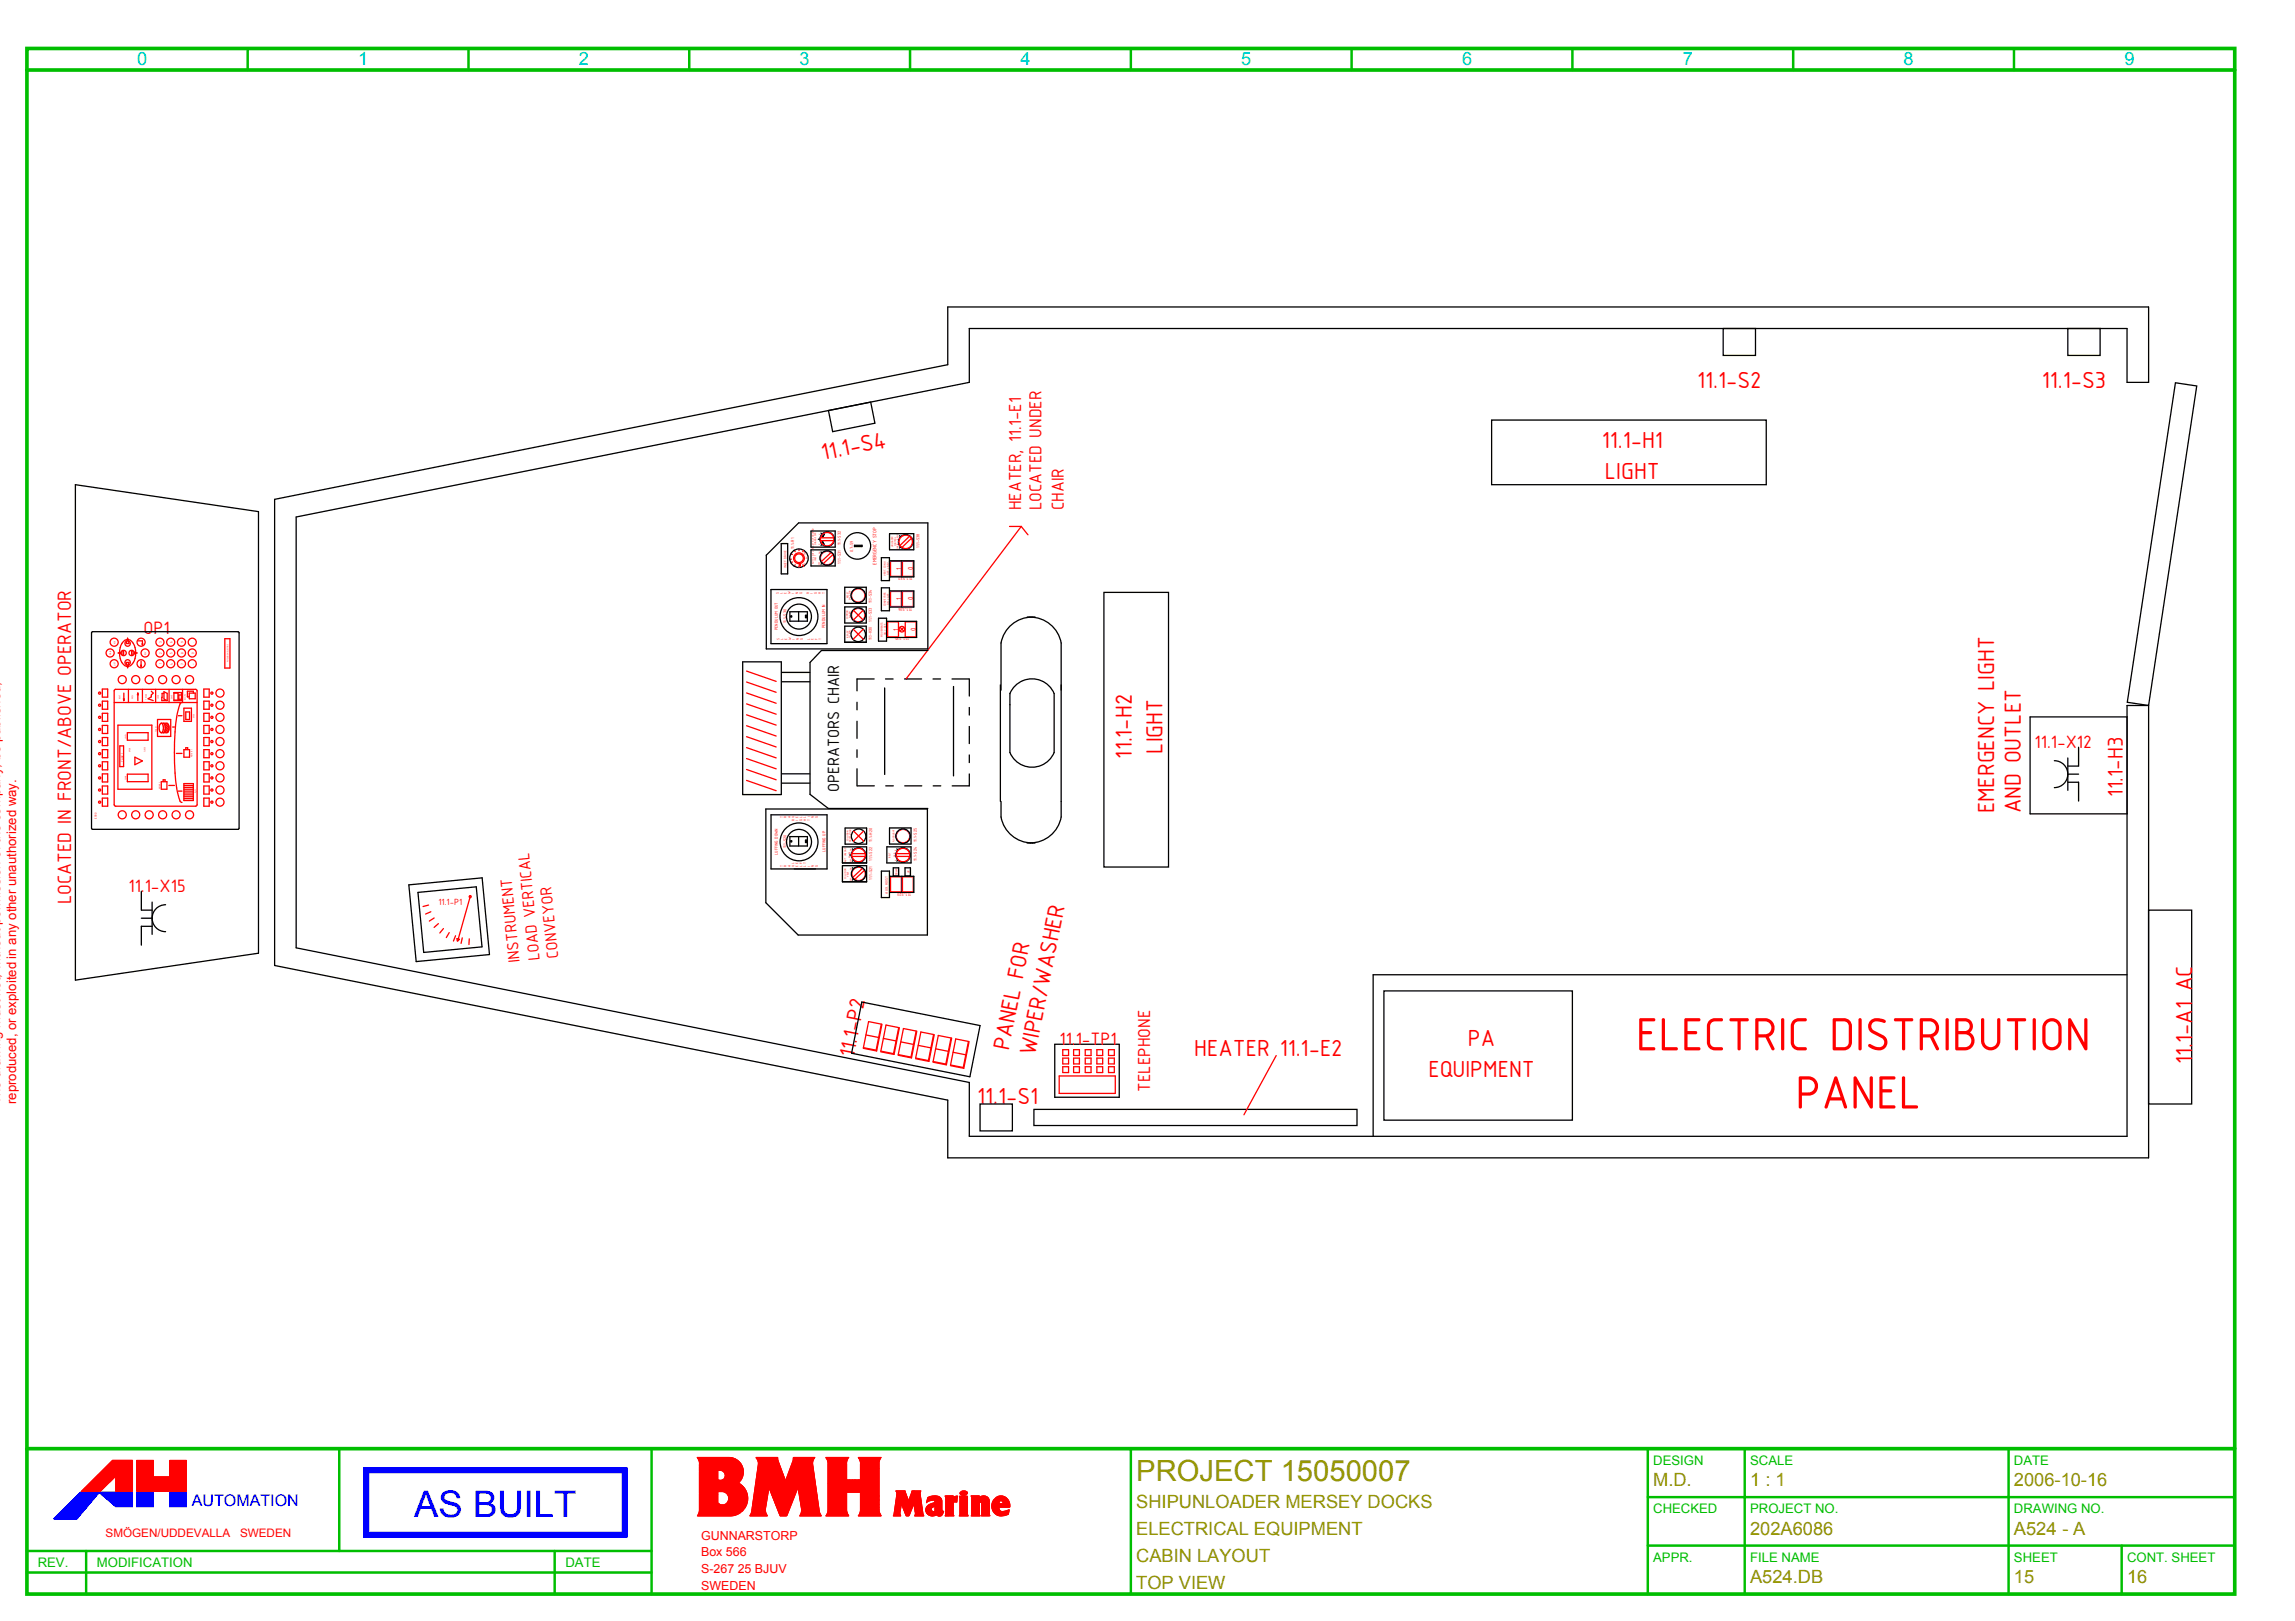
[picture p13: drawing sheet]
<svg xmlns="http://www.w3.org/2000/svg" width="426mm" height="301mm" viewBox="0 0 426 301" stroke-linecap="round" stroke-linejoin="round" font-family="sans-serif">
<defs><g id="words">
<g font-size="9.3" fill="#f00">
<text x="303.8" y="195">ELECTRIC DISTRIBUTION</text>
<text x="333.4" y="205.8">PANEL</text>
</g>
<text font-size="6.8" fill="#00f" x="76.9" y="281.8">AS BUILT</text>
<text font-size="5.4" fill="#969600" x="211" y="275">PROJECT 15050007</text>
<g font-size="4.6" fill="#f00">
<text x="315.2" y="72.1">11.1‐S2</text>
<text x="379.2" y="72.1">11.1‐S3</text>
<text x="297.5" y="83.2">11.1‐H1</text>
<text x="152.8" y="85.4" transform="rotate(-11 152.8 85.4)">11.1‐S4</text>
<text x="298.1" y="88.9">LIGHT</text>
<text x="210.2" y="140.8" transform="rotate(-90 210.2 140.8)">11.1‐H2</text>
<text x="215.9" y="139.9" transform="rotate(-90 215.9 139.9)">LIGHT</text>
<text x="370.3" y="151" transform="rotate(-90 370.3 151)">EMERGENCY LIGHT</text>
<text x="375.3" y="151" transform="rotate(-90 375.3 151)">AND OUTLET</text>
<text x="187.3" y="195.2" transform="rotate(-79 187.3 195.2)">PANEL FOR</text>
<text x="192.2" y="196.2" transform="rotate(-79 192.2 196.2)">WIPER/WASHER</text>
<text x="221.8" y="196.1">HEATER 11.1‐E2</text>
<text x="272.6" y="194.2">PA</text>
<text x="407.1" y="197.6" transform="rotate(-90 407.1 197.6)">11.1‐A1 AC</text>
<text x="265.3" y="199.9">EQUIPMENT</text>
<text x="181.5" y="205.1">11.1‐S1</text>
</g>
<g font-size="4.3" fill="#f00">
<text x="394.2" y="147.9" transform="rotate(-90 394.2 147.9)">11.1‐H3</text>
<text x="158.5" y="196.5" transform="rotate(-79 158.5 196.5)">11.1‐P2</text>
</g>
<text font-size="3.9" fill="#f00" x="13.2" y="167.9" transform="rotate(-90 13.2 167.9)">LOCATED IN FRONT/ABOVE OPERATOR</text>
<g font-size="3.6" fill="#f00">
<text x="26.6" y="117.7">OP1</text>
<text x="377.8" y="138.9">11.1‐X12</text>
<text x="23.9" y="165.7">11.1‐X15</text>
<text x="196.8" y="194">11.1‐TP1</text>
</g>
<g font-size="3.5" fill="#f00">
<text x="189.6" y="94.8" transform="rotate(-90 189.6 94.8)">HEATER, 11.1‐E1</text>
<text x="193.4" y="94.8" transform="rotate(-90 193.4 94.8)">LOCATED UNDER</text>
<text x="197.6" y="94.8" transform="rotate(-90 197.6 94.8)">CHAIR</text>
<text x="213.6" y="202.8" transform="rotate(-90 213.6 202.8)">TELEPHONE</text>
</g>
<g font-size="3.4" fill="#00d2d2">
<text x="25.5" y="12">0</text>
<text x="66.5" y="12">1</text>
<text x="107.5" y="12">2</text>
<text x="148.5" y="12">3</text>
<text x="189.5" y="12">4</text>
<text x="230.5" y="12">5</text>
<text x="271.5" y="12">6</text>
<text x="312.5" y="12">7</text>
<text x="353.5" y="12">8</text>
<text x="394.5" y="12">9</text>
</g>
<g font-size="3.4" fill="#969600">
<text x="211" y="280">SHIPUNLOADER MERSEY DOCKS</text>
<text x="307" y="276">M.D.</text>
<text x="325" y="276">1 : 1</text>
<text x="374" y="276">2006­10­16</text>
<text x="211" y="285">ELECTRICAL EQUIPMENT</text>
<text x="325" y="285">202A6086</text>
<text x="374" y="285">A524 ­ A</text>
<text x="211" y="290">CABIN LAYOUT</text>
<text x="211" y="295">TOP VIEW</text>
<text x="325" y="294">A524.DB</text>
<text x="374" y="294">15</text>
<text x="395" y="294">16</text>
</g>
<text font-size="3.3" x="155.8" y="147.1" transform="rotate(-90 155.8 147.1)">OPERATORS CHAIR</text>
<g font-size="3.3" fill="#f00">
<text x="96.6" y="178.6" transform="rotate(-96 96.6 178.6)">INSTRUMENT</text>
<text x="100.2" y="178.3" transform="rotate(-96 100.2 178.3)">LOAD VERTICAL</text>
<text x="103.7" y="177.9" transform="rotate(-96 103.7 177.9)">CONVEYOR</text>
</g>
<text font-size="3" fill="#00f" x="35.6" y="279.7">AUTOMATION</text>
<g font-size="2.4" fill="#f00">
<text x="0" y="205" transform="rotate(-90 0 205)">The drawing must not, without permission of the company, be published,</text>
<text x="3" y="205" transform="rotate(-90 3 205)">reproduced, or exploited in any other unauthorized way.</text>
</g>
<g font-size="2.4" fill="#00be00">
<text x="307" y="272">DESIGN</text>
<text x="325" y="272">SCALE</text>
<text x="374" y="272">DATE</text>
<text x="307" y="281">CHECKED</text>
<text x="325" y="281">PROJECT NO.</text>
<text x="374" y="281">DRAWING NO.</text>
<text x="7" y="291">REV.</text>
<text x="18" y="291">MODIFICATION</text>
<text x="105" y="291">DATE</text>
<text x="307" y="290">APPR.</text>
<text x="325" y="290">FILE NAME</text>
<text x="374" y="290">SHEET</text>
<text x="395" y="290">CONT. SHEET</text>
</g>
<g font-size="2.3" fill="#f00">
<text x="130.2" y="286">GUNNARSTORP</text>
<text x="130.2" y="289">Box 566</text>
<text x="130.2" y="292.1">S­267 25 BJUV</text>
<text x="130.2" y="295.2">SWEDEN</text>
</g>
<g font-size="2.2" fill="#f00">
<text x="19.6" y="285.4">SMÖGEN/UDDEVALLA</text>
<text x="44.6" y="285.4">SWEDEN</text>
</g>
<text font-size="1.8" fill="#f00" x="81.4" y="168">11.1‐P1</text>
<g font-size="1.4" fill="#f00">
<text x="167.4" y="105.9" transform="rotate(-90 167.4 105.9)">1</text>
<text x="169.6" y="105.9" transform="rotate(-90 169.6 105.9)">0</text>
<text x="167.4" y="111.5" transform="rotate(-90 167.4 111.5)">1</text>
<text x="169.6" y="111.5" transform="rotate(-90 169.6 111.5)">0</text>
<text x="166.9" y="117.1" transform="rotate(-90 166.9 117.1)">1</text>
<text x="170.1" y="117.1" transform="rotate(-90 170.1 117.1)">0</text>
</g>
<text font-size="1" fill="#f00" x="162.8" y="104.9" transform="rotate(-90 162.8 104.9)">EMERGENCY STOP</text>
<g font-size=".9" fill="#f00">
<text x="147.5" y="102" transform="rotate(-90 147.5 102)">11.1‐R1</text>
<text x="156.2" y="101.2" transform="rotate(-90 156.2 101.2)">11.1‐S32</text>
<text x="170.7" y="101.7" transform="rotate(-90 170.7 101.7)">11.1‐S38</text>
<text x="156.2" y="104.7" transform="rotate(-90 156.2 104.7)">11.1‐S31</text>
<text x="158.4" y="102.5" transform="rotate(-90 158.4 102.5)">0.7‐S9</text>
<text x="169.5" y="107.2" transform="rotate(-180 169.5 107.2)">11.1‐S37</text>
<text x="161.9" y="112.1" transform="rotate(-90 161.9 112.1)">11.1‐S34</text>
<text x="169.4" y="112.8" transform="rotate(-180 169.4 112.8)">11.1‐S36</text>
<text x="144.4" y="117" transform="rotate(-90 144.4 117)">PENDULUM OUT</text>
<text x="146" y="115.7" transform="rotate(-90 146 115.7)">11.1‐S30</text>
<text x="153.3" y="116.6" transform="rotate(-90 153.3 116.6)">PENDULUM IN</text>
<text x="161.9" y="118.9" transform="rotate(-90 161.9 118.9)">11.1‐H30</text>
<text x="161.9" y="115.4" transform="rotate(-90 161.9 115.4)">11.1‐S33</text>
<text x="168.8" y="118.3" transform="rotate(-180 168.8 118.3)">11.1‐S35</text>
<text x="144.4" y="158.7" transform="rotate(-90 144.4 158.7)">LUFFING DOWN</text>
<text x="146" y="157.5" transform="rotate(-90 146 157.5)">11.1‐S20</text>
<text x="153.3" y="158.2" transform="rotate(-90 153.3 158.2)">LUFFING UP</text>
<text x="162" y="159.9" transform="rotate(-90 162 159.9)">11.1‐S22</text>
<text x="162" y="156.4" transform="rotate(-90 162 156.4)">11.1‐H20</text>
<text x="170.2" y="159.9" transform="rotate(-90 170.2 159.9)">11.1‐S24</text>
<text x="170.3" y="156.4" transform="rotate(-90 170.3 156.4)">11.1‐S25</text>
<text x="162" y="163.3" transform="rotate(-90 162 163.3)">11.1‐S21</text>
<text x="169.2" y="165.9" transform="rotate(-180 169.2 165.9)">11.1‐S23</text>
</g>
<g font-size=".7" fill="#f00">
<text x="146" y="105.4" transform="rotate(-90 146 105.4)">INLET DRIVE</text>
<text x="150.1" y="103.9" transform="rotate(-90 150.1 103.9)">%</text>
<text x="144.6" y="110.2" transform="rotate(-90 144.6 110.2)">S</text>
<text x="145.3" y="110.2" transform="rotate(-90 145.3 110.2)">L</text>
<text x="146.1" y="110.2" transform="rotate(-90 146.1 110.2)">E</text>
<text x="146.8" y="110.2" transform="rotate(-90 146.8 110.2)">W</text>
<text x="147.5" y="110.2" transform="rotate(-90 147.5 110.2)">I</text>
<text x="148.2" y="110.2" transform="rotate(-90 148.2 110.2)">N</text>
<text x="149" y="110.2" transform="rotate(-90 149 110.2)">G</text>
<text x="150.3" y="110.2" transform="rotate(-90 150.3 110.2)">R</text>
<text x="151" y="110.2" transform="rotate(-90 151 110.2)">I</text>
<text x="151.7" y="110.2" transform="rotate(-90 151.7 110.2)">G</text>
<text x="152.4" y="110.2" transform="rotate(-90 152.4 110.2)">H</text>
<text x="153.2" y="110.2" transform="rotate(-90 153.2 110.2)">T</text>
<text x="30.1" y="119.4" transform="rotate(-90 30.1 119.4)">3</text>
<text x="32.1" y="119.4" transform="rotate(-90 32.1 119.4)">6</text>
<text x="34.1" y="119.4" transform="rotate(-90 34.1 119.4)">9</text>
<text x="36.1" y="119.3" transform="rotate(-90 36.1 119.3)">.</text>
<text x="144.8" y="118.8" transform="rotate(-90 144.8 118.8)">S</text>
<text x="145.5" y="118.8" transform="rotate(-90 145.5 118.8)">L</text>
<text x="146.2" y="118.8" transform="rotate(-90 146.2 118.8)">E</text>
<text x="146.9" y="118.8" transform="rotate(-90 146.9 118.8)">W</text>
<text x="147.6" y="118.8" transform="rotate(-90 147.6 118.8)">I</text>
<text x="148.4" y="118.8" transform="rotate(-90 148.4 118.8)">N</text>
<text x="149.1" y="118.8" transform="rotate(-90 149.1 118.8)">G</text>
<text x="150.4" y="118.8" transform="rotate(-90 150.4 118.8)">L</text>
<text x="151.1" y="118.8" transform="rotate(-90 151.1 118.8)">E</text>
<text x="151.8" y="118.8" transform="rotate(-90 151.8 118.8)">F</text>
<text x="152.5" y="118.8" transform="rotate(-90 152.5 118.8)">T</text>
<text x="30.1" y="123.4" transform="rotate(-90 30.1 123.4)">1</text>
<text x="30.1" y="121.4" transform="rotate(-90 30.1 121.4)">2</text>
<text x="32.1" y="121.4" transform="rotate(-90 32.1 121.4)">5</text>
<text x="32.1" y="123.4" transform="rotate(-90 32.1 123.4)">4</text>
<text x="34.1" y="123.4" transform="rotate(-90 34.1 123.4)">7</text>
<text x="34.1" y="121.4" transform="rotate(-90 34.1 121.4)">8</text>
<text x="36.1" y="123.4" transform="rotate(-90 36.1 123.4)">‐</text>
<text x="36.1" y="121.4" transform="rotate(-90 36.1 121.4)">0</text>
<text x="145.4" y="151.8" transform="rotate(-90 145.4 151.8)">T</text>
<text x="146.1" y="151.8" transform="rotate(-90 146.1 151.8)">R</text>
<text x="146.8" y="151.8" transform="rotate(-90 146.8 151.8)">A</text>
<text x="147.5" y="152.5" transform="rotate(-90 147.5 152.5)">R V</text>
<text x="148.2" y="152.5" transform="rotate(-90 148.2 152.5)">I</text>
<text x="148.2" y="151.8" transform="rotate(-90 148.2 151.8)">E</text>
<text x="149" y="152.5" transform="rotate(-90 149 152.5)">G L</text>
<text x="149.7" y="152.5" transform="rotate(-90 149.7 152.5)">H L</text>
<text x="150.4" y="152.5" transform="rotate(-90 150.4 152.5)">T I</text>
<text x="151.2" y="151.8" transform="rotate(-90 151.2 151.8)">N</text>
<text x="151.9" y="151.8" transform="rotate(-90 151.9 151.8)">G</text>
<text x="145.4" y="161" transform="rotate(-90 145.4 161)">T</text>
<text x="146.1" y="161" transform="rotate(-90 146.1 161)">R</text>
<text x="146.8" y="161" transform="rotate(-90 146.8 161)">A</text>
<text x="147.5" y="161" transform="rotate(-90 147.5 161)">V L</text>
<text x="148.2" y="161" transform="rotate(-90 148.2 161)">E E</text>
<text x="149" y="161" transform="rotate(-90 149 161)">L F</text>
<text x="149.7" y="161" transform="rotate(-90 149.7 161)">L T</text>
<text x="150.4" y="161" transform="rotate(-90 150.4 161)">I</text>
<text x="151.2" y="161" transform="rotate(-90 151.2 161)">N</text>
<text x="151.9" y="161" transform="rotate(-90 151.9 161)">G</text>
<text x="164.9" y="165.9" transform="rotate(-90 164.9 165.9)">AUX. HOIST</text>
</g>
<g font-size=".6" fill="#f00">
<text x="149.7" y="104.8" transform="rotate(-90 149.7 104.8)">0</text>
<text x="164.5" y="107" transform="rotate(-90 164.5 107)">VERT. CONV.</text>
<text x="165.1" y="106.7" transform="rotate(-90 165.1 106.7)">OFF / REV.</text>
<text x="164.5" y="112.6" transform="rotate(-90 164.5 112.6)">CONVEYORS</text>
<text x="165.1" y="112.3" transform="rotate(-90 165.1 112.3)">ON / OFF</text>
<text x="164" y="118.2" transform="rotate(-90 164 118.2)">MOVEMENTS</text>
<text x="164.6" y="118" transform="rotate(-90 164.6 118)">ON / OFF</text>
<text x="22.9" y="141.5" transform="rotate(-90 22.9 141.5)">TANK 1</text>
<text x="18" y="152" transform="rotate(-90 18 152)">E900</text>
<text x="166.7" y="162.5" transform="rotate(-90 166.7 162.5)">DOWN</text>
<text x="168.9" y="162.2" transform="rotate(-90 168.9 162.2)">UP</text>
</g>
<g font-size=".5" fill="#f00">
<text x="151.2" y="102" transform="rotate(-90 151.2 102)">RESET AUTOGUARD</text>
<text x="151.6" y="101.2" transform="rotate(-90 151.6 101.2)">CHANGE DIR</text>
<text x="165.9" y="101.6" transform="rotate(-90 165.9 101.6)">UNLOADER</text>
<text x="166.4" y="101.5" transform="rotate(-90 166.4 101.5)">CONTROL</text>
<text x="166.9" y="102" transform="rotate(-90 166.9 102)">CABIN</text>
<text x="166.9" y="100.2" transform="rotate(-90 166.9 100.2)">RADIO</text>
<text x="149.6" y="103.1" transform="rotate(-90 149.6 103.1)">100</text>
<text x="151.2" y="104.8" transform="rotate(-90 151.2 104.8)">AUTO LEVEL</text>
<text x="151.6" y="104.1" transform="rotate(-90 151.6 104.1)">INLET</text>
<text x="152.3" y="104.9" transform="rotate(-90 152.3 104.9)">OFF</text>
<text x="152.4" y="103" transform="rotate(-90 152.4 103)">ON</text>
<text x="157.5" y="111.1" transform="rotate(-90 157.5 111.1)">RESET</text>
<text x="158" y="111.4" transform="rotate(-90 158 111.4)">EM. STOP</text>
<text x="157.5" y="115" transform="rotate(-90 157.5 115)">COMMON</text>
<text x="157.6" y="118.4" transform="rotate(-90 157.6 118.4)">READY</text>
<text x="158" y="114.8" transform="rotate(-90 158 114.8)">ALARM</text>
<text x="158" y="118.5" transform="rotate(-90 158 118.5)">TO RUN</text>
<text x="157.1" y="160.1" transform="rotate(-90 157.1 160.1)">AUT. UNLOAD.</text>
<text x="157.6" y="156.2" transform="rotate(-90 157.6 156.2)">COLLISION</text>
<text x="157.9" y="159.4" transform="rotate(-90 157.9 159.4)">PAUSE</text>
<text x="158.1" y="156.4" transform="rotate(-90 158.1 156.4)">PROTECTION</text>
<text x="158.2" y="160.1" transform="rotate(-90 158.2 160.1)">OFF</text>
<text x="158.2" y="161.6" transform="rotate(-90 158.2 161.6)">ON</text>
<text x="158.2" y="158.1" transform="rotate(-90 158.2 158.1)">ON</text>
<text x="165.4" y="159.2" transform="rotate(-90 165.4 159.2)">BELT</text>
<text x="166.1" y="156.4" transform="rotate(-90 166.1 156.4)">FLOODLIGHT</text>
<text x="166.3" y="159.2" transform="rotate(-90 166.3 159.2)">A&amp;B</text>
<text x="157.1" y="163.2" transform="rotate(-90 157.1 163.2)">COLLISION</text>
<text x="157.6" y="162.8" transform="rotate(-90 157.6 162.8)">PROT.</text>
<text x="158.2" y="163.6" transform="rotate(-90 158.2 163.6)">OFF</text>
</g>
<g font-size=".4" fill="#f00">
<text x="152.3" y="101.2" transform="rotate(-90 152.3 101.2)">X</text>
<text x="152.4" y="99.4" transform="rotate(-90 152.4 99.4)">X</text>
<text x="21.4" y="119.6" transform="rotate(-90 21.4 119.6)">ACK</text>
<text x="20.7" y="121.7" transform="rotate(-90 20.7 121.7)">MAIN</text>
<text x="21.4" y="123.6" transform="rotate(-90 21.4 123.6)">LIST</text>
<text x="27.2" y="121.6" transform="rotate(-90 27.2 121.6)">REV</text>
<text x="42.4" y="122.9" transform="rotate(-90 42.4 122.9)">MITSUBISHI ELECTRIC</text>
<text x="22.4" y="129.8" transform="rotate(-90 22.4 129.8)">NEXT</text>
<text x="24.7" y="129.8" transform="rotate(-90 24.7 129.8)">PREV</text>
<text x="27.3" y="129.9" transform="rotate(-90 27.3 129.9)">TREND</text>
<text x="29.5" y="129.8" transform="rotate(-90 29.5 129.8)">LOAD</text>
<text x="32" y="129.8" transform="rotate(-90 32 129.8)">SAVE</text>
<text x="34.5" y="129.9" transform="rotate(-90 34.5 129.9)">RECIPE</text>
<text x="23.5" y="137.2" transform="rotate(-90 23.5 137.2)">LEVEL</text>
<text x="29.1" y="135.9" transform="rotate(-90 29.1 135.9)">TANK 1</text>
<text x="36.1" y="133.3" transform="rotate(-90 36.1 133.3)">E900</text>
<text x="24.2" y="139.6" transform="rotate(-90 24.2 139.6)">OPEN</text>
<text x="27" y="139.7" transform="rotate(-90 27 139.7)">CLOSE</text>
<text x="35.8" y="140.6" transform="rotate(-90 35.8 140.6)">MOTOR 1</text>
<text x="23.5" y="144.9" transform="rotate(-90 23.5 144.9)">TEMP</text>
<text x="29.8" y="146.5" transform="rotate(-90 29.8 146.5)">MOTOR 2</text>
<text x="36.5" y="147.3" transform="rotate(-90 36.5 147.3)">PLC 1</text>
<text x="166.5" y="160" transform="rotate(-90 166.5 160)">A</text>
<text x="166.5" y="158" transform="rotate(-90 166.5 158)">B</text>
</g>
</g></defs>
<path d="M5 9h410v287h-410zM5 13h410M5 269h410" fill="none" stroke="#00be00" stroke-width=".68"/>
<g fill="none" stroke="#00be00" stroke-width=".46">
<path d="M46 9v4M87 9v4M128 9v4M169 9v4M210 9v4M251 9v4M292 9v4M333 9v4M374 9v4M63 269v19M121 269v27M210 269v27"/>
<path d="M306 269v27M306 278h109M324 269v27M373 269v27M5 288h116M5 292h116M16 288v8M103 288v8M306 287h109M394 287v9"/>
</g>
<g fill="none" stroke="#00f" stroke-width=".24">
<path d="M12.2 279.8l-2.2 2.2M15 277.1l-4.9 4.9M15.1 277.1l-4.9 4.9M15.2 277.1l-4.9 4.9M15.3 277.1l-4.9 4.9M15.4 277.1l-4.9 4.9M15.4 277.1l-4.8 4.9M15.5 277.1l-4.9 4.9M15.6 277.1l-4.9 4.9M15.7 277.1l-4.9 4.9M15.8 277.1l-4.9 4.9M15.9 277.1l-4.9 4.9"/>
<path d="M16 277.1l-4.9 4.9M16.1 277.1l-4.9 4.9M16.1 277.1l-4.8 4.9M16.2 277.1l-4.8 4.9M16.3 277.1l-4.9 4.9M16.4 279.5l-2.5 2.5M16.4 277.1l-4.9 4.9M16.5 277.1l-4.9 4.9M16.6 277.1l-4.9 4.9M16.7 277.1l-4.9 4.9M16.8 277.1l-4.9 4.9M16.9 277.1l-4.9 4.9"/>
<path d="M16.9 278.9l-3.1 3.1M16.9 277.1l-4.8 4.9M17 277.1l-4.9 4.9M17.1 277.1l-4.9 4.9M17.2 277.1l-4.9 4.9M17.3 277.1l-4.9 4.9M17.4 278.4l-3.7 3.6M17.4 277.1l-4.9 4.9M17.5 277.1l-4.9 4.9M17.6 277.1l-4.9 4.9M17.7 277.1l-4.9 4.9M17.7 277.1l-4.8 4.9"/>
<path d="M17.8 277.1l-4.9 4.9M17.9 277.8l-4.2 4.2M17.9 277.1l-4.9 4.9M18 277.1l-4.9 4.9M18.1 277.1l-4.9 4.9M18.2 277.1l-4.9 4.9M18.3 277.1l-4.9 4.9M18.3 277.2l-4.7 4.8M18.4 277.1l-4.9 4.9M18.4 277.1l-4.1 4.9h-4.3M18.4 277.1l3.1 2.7M18.4 277.1h.1"/>
<path d="M18.5 277.1v.1M18.6 277.1l-.1 .1M18.7 277.1l-.1 .1M18.8 277.1l-.2 .2M18.9 277.1l-.2 .2M19 277.1l-.3 .3M19.1 277.1l-.3 .3M19.2 277.1l-.4 .3M19.2 277.1l-.3 .4M19.3 277.1l-.4 .4M19.4 277.1l-.4 .5M19.5 277.1l-.5 .5"/>
<path d="M19.6 277.1l-.5 .6M19.7 277.1l-.6 .6M19.8 277.1l-.6 .6M19.9 277.1l-.7 .7M20 277.1l-.7 .8M20.1 277.1l-.8 .8M20.2 277.1l-.8 .8M20.3 277.1l-.9 .9M20.4 277.1l-.9 .9M20.5 277.1l-1 1M20.6 277.1l-1 1M20.7 277.1l-1.1 1"/>
<path d="M20.7 277.1l-1 1.1M20.8 277.1l-1.1 1.1M20.9 277.1l-1.1 1.2M21 277.1l-1.2 1.2M21.1 277.1l-1.2 1.2M21.2 277.1l-1.3 1.3M21.3 277.1l-1.3 1.3M21.4 277.1l-1.4 1.4M21.5 277.1l-1.4 1.4M21.5 279.8h3.1v-2.7h-9.7l-4.9 4.9M21.6 277.1l-1.4 1.5M21.7 277.1l-1.5 1.5"/>
<path d="M21.8 277.1l-1.5 1.6M21.9 277.1l-1.6 1.6M22 277.1l-1.7 1.7M22.1 277.1l-1.7 1.7M22.2 277.1l-1.8 1.7M22.2 277.1l-1.7 1.8M22.3 277.1l-1.8 1.8M22.4 277.1l-1.8 1.9M22.5 277.1l-1.9 1.9M22.6 277.1l-1.9 1.9M22.7 277.1l-2 2M22.8 277.1l-2 2"/>
<path d="M22.9 277.1l-2.1 2.1M23 277.1l-2.1 2.1M23.1 277.1l-2.1 2.2M23.2 277.1l-2.2 2.2M23.3 277.1l-2.2 2.3M23.4 277.1l-2.3 2.3M23.5 277.1l-2.3 2.3M23.6 277.1l-2.4 2.4M23.7 277.1l-2.4 2.4M23.7 277.1l-2.4 2.5M23.8 277.1l-2.5 2.5M23.9 277.1l-2.5 2.5"/>
<path d="M24 277.1l-2.6 2.6M24.1 277.1l-2.6 2.6M24.2 277.1l-2.6 2.7M24.3 277.1l-2.7 2.7M24.4 277.1l-2.7 2.7M24.5 277.1l-2.7 2.7M24.5 277.1l-2.6 2.7M24.6 277.2l-2.6 2.6M24.6 277.3l-2.5 2.5M24.6 277.3l-2.4 2.5M24.6 277.4l-2.3 2.4M24.6 277.5l-2.2 2.3"/>
<path d="M24.6 277.6l-2.2 2.2M24.6 277.7l-2.1 2.1M24.6 277.8l-2 2M24.6 277.9l-1.9 1.9M24.6 278l-1.8 1.8M24.6 278l-1.7 1.8M24.6 278.1l-1.6 1.7M24.6 278.2l-1.5 1.6M24.6 278.3l-1.5 1.5M24.6 278.4l-1.4 1.4M24.6 278.5l-1.3 1.3M24.6 278.6l-1.2 1.2"/>
<path d="M24.6 278.7l-1.1 1.1M24.6 278.8l-1 1M24.6 278.8l-.9 1M24.6 278.9l-.8 .9M24.6 279l-.7 .8M24.6 279.1l-.7 .7M24.6 279.2l-.6 .6M24.6 279.3l-.5 .5M24.6 279.4l-.4 .4M24.6 279.5l-.3 .3M24.6 279.5l-.2 .3M24.6 279.6l-.1 .2"/>
<path d="M24.6 279.7v.1M25.4 277.1h3.1v2.7h-3.1zM25.4 277.1h.1M25.5 277.1l-.1 .1M25.6 277.1l-.2 .2M25.7 277.1l-.3 .3M25.8 277.1l-.4 .4M25.9 277.1l-.5 .5M26 277.1l-.6 .6M26 277.1l-.6 .7M26.1 277.1l-.7 .7M26.2 277.1l-.8 .8"/>
<path d="M26.3 277.1l-.9 .9M26.4 277.1l-1 1M26.5 277.1l-1.1 1.1M26.6 277.1l-1.2 1.2M26.7 277.1l-1.3 1.3M26.8 277.1l-1.4 1.4M26.8 277.1l-1.4 1.5M26.9 277.1l-1.5 1.5M27 277.1l-1.6 1.6M27.1 277.1l-1.7 1.7M27.2 277.1l-1.8 1.8M27.3 277.1l-1.9 1.9"/>
<path d="M27.4 277.1l-2 2M27.5 277.1l-2.1 2.1M27.6 277.1l-2.2 2.2M27.6 277.1l-2.2 2.3M27.7 277.1l-2.3 2.3M27.8 277.1l-2.4 2.4M27.9 277.1l-2.5 2.5M28 277.1l-2.6 2.6M28.1 277.1l-2.7 2.7M28.2 277.1l-2.7 2.7M28.3 277.1l-2.7 2.7M28.3 277.1l-2.6 2.7"/>
<path d="M28.4 277.1l-2.6 2.7M28.5 277.2l-2.6 2.6M28.5 277.3l-2.5 2.5M28.5 277.3l-2.4 2.5M28.5 277.4l-2.3 2.4M28.5 277.5l-2.3 2.3M28.5 277.6l-2.2 2.2M28.5 277.7l-2.1 2.1M28.5 277.8l-2 2M28.5 277.9l-1.9 1.9M28.5 278l-1.8 1.8M28.5 278.1l-1.7 1.7"/>
<path d="M28.5 278.1l-1.6 1.7M28.5 278.2l-1.6 1.6M28.5 278.3l-1.5 1.5M28.5 278.4l-1.4 1.4M28.5 278.5l-1.3 1.3M28.5 278.6l-1.2 1.2M28.5 278.7l-1.1 1.1M28.5 278.8l-1 1M28.5 278.8l-.9 1M28.5 278.9l-.8 .9M28.5 279l-.8 .8M28.5 279.1l-.7 .7"/>
<path d="M28.5 279.2l-.6 .6M28.5 279.3l-.5 .5M28.5 279.4l-.4 .4M28.5 279.5l-.3 .3M28.5 279.6l-.2 .2M28.5 279.6l-.1 .2M28.5 279.7v.1M31.6 277.1l-.1 .1M31.7 277.1l-.2 .2M31.8 277.1l-.3 .3M31.9 277.1l-.4 .4M32 277.1l-.5 .5"/>
<path d="M32.1 277.1l-.6 .5M32.1 277.1l-.6 .6M32.2 277.1l-.7 .7M32.3 277.1l-.8 .8M32.4 277.1l-.9 .9M32.5 277.1l-1 1M32.6 277.1l-1.1 1.1M32.7 277.1l-1.2 1.2M32.8 277.1l-1.3 1.2M32.9 277.1l-1.4 1.3M32.9 277.1l-1.4 1.4M33 277.1l-1.5 1.5"/>
<path d="M33.1 277.1l-1.6 1.6M33.2 277.1l-1.7 1.7M33.3 277.1l-1.8 1.8M33.4 277.1l-1.9 1.9M33.5 277.1l-2 2M33.6 277.1l-2.1 2M33.6 277.1l-2.1 2.1M33.7 277.1l-2.2 2.2M33.8 277.1l-2.3 2.3M33.9 277.1l-2.4 2.4M34 277.1l-2.5 2.5M34.1 277.1l-2.6 2.6"/>
<path d="M34.2 277.1l-2.7 2.7M34.3 277.1l-2.7 2.7M34.4 277.1l-2.7 2.7M34.4 277.1l-2.6 2.7M34.5 277.1l-2.6 2.7M34.6 277.1h-3.1v2.7M34.6 277.1v2.7h-3.1M34.6 277.1l-2.6 2.7M34.6 277.2l-2.5 2.6M34.6 277.3l-2.4 2.5M34.6 277.4l-2.3 2.4M34.6 277.5l-2.3 2.3"/>
<path d="M34.6 277.6l-2.2 2.2M34.6 277.7l-2.1 2.1M34.6 277.8l-2 2M34.6 277.8l-1.9 2M34.6 277.9l-1.8 1.9M34.6 278l-1.7 1.8M34.6 278.1l-1.6 1.7M34.6 278.2l-1.6 1.6M34.6 278.3l-1.5 1.5M34.6 278.4l-1.4 1.4M34.6 278.5l-1.3 1.3M34.6 278.6l-1.2 1.2"/>
<path d="M34.6 278.6l-1.1 1.2M34.6 278.7l-1 1.1M34.6 278.8l-.9 1M34.6 278.9l-.8 .9M34.6 279l-.8 .8M34.6 279.1l-.7 .7M34.6 279.2l-.6 .6M34.6 279.3l-.5 .5M34.6 279.3l-.4 .5M34.6 279.4l-.3 .4M34.6 279.5l-.2 .3M34.6 279.6l-.1 .2"/>
<path d="M34.6 279.7l-.1 .1M14.5 281.8l-.2 .2M15 281.2l-.8 .8M15.4 280.6l-1.3 1.4M15.9 280.1l-1.9 1.9"/>
</g>
<g fill="none" stroke="#f00" stroke-width=".24">
<path d="M152.4 99.9h2.4M168.9 99.6l-1.8 1.7M169.3 100l-1.8 1.7M187.5 97.8h2.1M189.6 97.8l-21.4 28.3M189.6 97.8l1.3 1.5M23 119.1a1.15 1.15 0 0 1 1.9 .6 3.3 3.3 0 0 1-.8 4 1.58 1.58 0 0 1-1.8-1.7l-.1-.5a3.2 3.2 0 0 1 .8-2.4zM23.7 118.5l.3 1h-.6zM25.7 119h.8v.8M26.4 119.5l.1 .3M26.5 119.5v.3M41.8 118.6h.9v5.5h-.9z"/>
<path d="M146.7 103.8h.3M146.9 102.8l.3 .2M147.2 104.4l-.3 .1M147.5 102.2l.2 .2M147.7 104.9l-.2 .2M148.4 101.9v.4M148.4 105.1v.3M148.7 104.6l-.1 .5-.2-.4M149.1 104.9l.1 .2M149.2 102.2l-.1 .2M152.4 100.4h2.4M154.3 102.6l-1.8 1.7"/>
<path d="M154.7 103l-1.8 1.6M158.4 116.8l1.9 1.9M158.5 113.3l1.8 1.8M160.3 113.3l-1.8 1.8M160.3 116.8l-1.9 1.9M164.8 115.5h2.1v2.8h-2.1zM165.4 104.2h2v2.8h-2zM165.4 109.8h2v2.8h-2zM167.1 116.5l.8 .7M167.6 104.2h2v2.8h-2zM167.6 109.8h2v2.8h-2zM167.9 116.5l-.8 .7"/>
<path d="M168.1 115.5h2v2.8h-2zM19 128h1v1.5h-1zM19 130.2h1v1.5h-1zM19 132.5h1v1.5h-1zM19 134.7h1v1.5h-1zM19 137h1v1.5h-1zM19 139.2h1v1.5h-1zM21.2 130.5h15.4M21.3 128h15l.3 .1v21.3l-.1 .3h-15l-.3-.1v-21.3zM21.9 134.7h6.3v11.9h-6.3zM22 121.3l.9-.3v.5zM22.3 138.5h.6v3.9h-.6z"/>
<path d="M22.9 129.8l.1 .3M23 128.7v1.4M23.1 129.8l-.1 .3M23.4 123h.6l-.3 1zM23.7 136.1h3.8v1.4h-3.8zM23.9 128v2.5M24.5 121l.9 .3-.9 .2zM25.6 128.7v1.4M25.6 128.7l.1 .4M25.6 128.7l-.1 .4M26.1 123.5l.1 .3M26.2 122.8v1"/>
<path d="M26.3 123.5l-.1 .3M26.5 128v2.5M28.1 128.4l.4 .3-.4 .4v.3l-.6 .4 1 .3M28.9 128v2.5M29.3 133.6h2.4v3.2h-2.4zM29.9 134.3a1.17 1.17 0 0 1 0 1.8M29.9 134.3h1.1a.81 .81 0 0 1 .4 .9M29.9 134.3a1.17 1.17 0 0 0 0 1.8M30.3 134.3a1.17 1.17 0 0 1 0 1.8M30.3 136v.1M30.5 128.8h-.4l-.1 1.3h1M30.5 128.5l.5 .3v1.3l-.5-.3z"/>
<path d="M30.5 134.3l.9 .9M30.5 135.9l.2 .2M30.6 135.7l.4 .4M30.7 134.8l.7 .7M30.7 135.4l.5 .5M30.7 135.1l.6 .6M30.8 134.3l.6 .6M31.4 135.2a.81 .81 0 0 1-.4 .9h-1.1M31.4 128v2.5M32.1 135h.3M32.3 128.6h1.4v1.5h-1.4zM32.3 128.7h.7v1.3h-.7"/>
<path d="M32.7 139.9h1.1M33.1 132.9h.7M33.7 129.1h-.5v.8h.5M33.8 130.5h-.2a1.51 1.51 0 0 0-.5 1.2 44.6 44.6 0 0 0 0 16.1 1.51 1.51 0 0 0 .5 1.2h.2M33.9 128v2.5M34.1 139.2h1.1v1.4h-1.1zM34.1 131.5h1.5v2.5h-1.5zM34.5 132.2h.7v1.4h-.7zM34.5 139.2v-.3h.3v.3M35.2 128.7h1v1.1h-1zM35.9 128.7v-.3h-1.1v1h.4M37.8 128h1.1v1.5h-1.1z"/>
<path d="M37.8 130.2h1.1v1.5h-1.1zM37.8 132.5h1.1v1.5h-1.1zM37.8 134.7h1.1v1.5h-1.1zM37.8 137h1.1v1.5h-1.1zM37.8 139.2h1.1v1.5h-1.1zM138.6 124.6l5.5 1.9M138.6 126.6l5.5 2M138.6 128.7l5.5 1.9M138.6 130.7l5.5 1.9M138.6 132.7l5.5 1.9M138.6 134.8l5.5 1.9M138.6 136.8l5.5 1.9"/>
<path d="M138.6 138.8l5.5 1.9M19 141.5h1v1.5h-1zM19 143.7h1v1.5h-1zM19 146h1v1.5h-1zM19 148.2h1v1.5h-1zM23.7 143.8h3.8v1.4h-3.8zM25.1 140.6l1.4 .7-1.4 .7zM29.9 145.2h1.1v1.4h-1.1zM30.3 145.2v-.4h.4v.4M31.3 145.9h1.1M33.1 146.9h.7M34.1 146.6h1.8"/>
<path d="M34.1 145.9h1.8M34.1 146.9h1.8M34.1 145.5h1.8v3.2h-1.8zM34.1 146.2h1.8M34.1 147.6h1.8M34.1 148.3h1.8M34.1 147.3h1.8M34.1 148h1.8M37.8 141.5h1.1v1.5h-1.1zM37.8 143.7h1.1v1.5h-1.1zM37.8 146h1.1v1.5h-1.1zM37.8 148.2h1.1v1.5h-1.1z"/>
<path d="M138.6 140.9l5.5 1.9M138.6 142.9l5.5 1.9M138.6 144.9l5.5 1.9M158.2 158.5h2.5M158.2 159h2.5M158.5 154.3l1.9 1.9M160.4 154.3l-1.9 1.9M166.5 158.5h2.4M166.5 159h2.4M79.6 168.1l-1 .2M80 169.3l-1 .4M80.6 170.5l-.9 .5"/>
<path d="M81.4 171.5l-.8 .7M82.3 172.4l-.6 .8M83.4 173.2l-.5 .9M84.6 173.8l-.4 .9M85.8 174.1l-.2 1.1M87.1 174.3v1.1M87.3 166.5l-2.3 8.2 .3-.3-.4-.1v.4M160.2 161.2l-1.8 1.7M160.5 161.6l-1.8 1.7M165.4 162.8h2v2.8h-2zM167.6 162.8h2v2.8h-2zM160.8 192.2l2.4 .4"/>
<path d="M161.3 189.7l2.4 .5-1 4.8-2.4-.5zM163.8 190.2l-1 5-2.5-.5M164 192.8l2.4 .5M164.5 190.3l2.4 .5-1 4.8-2.3-.4zM167 190.8l-1 5-2.5-.5M167.3 193.5l2.3 .4M167.8 191l2.3 .5-.9 4.8-2.4-.5zM170.3 191.5l-1 4.9-2.5-.5M170.5 194.1l2.4 .5M171 191.6l2.4 .5-1 4.8-2.4-.4zM173.5 192.1l-1 5-2.5-.5M173.8 194.8l2.3 .4"/>
<path d="M174.2 192.3l2.4 .4-1 4.9-2.3-.5zM176.7 192.8l-1 4.9-2.4-.5M177 195.4l2.3 .5M177.5 192.9l2.3 .5-.9 4.8-2.4-.4zM180 193.4l-1 5-2.5-.5M196.7 199.8h10.4v3.2h-10.4zM197.4 194.9h1v1.1h-1zM197.4 196.5h1v1.1h-1zM197.4 198.1h1v1.1h-1zM199.4 194.9h1.1v1.1h-1.1zM199.4 196.5h1.1v1.1h-1.1zM199.4 198.1h1.1v1.1h-1.1z"/>
<path d="M201.5 194.9h1.1v1.1h-1.1zM201.5 196.5h1.1v1.1h-1.1zM201.5 198.1h1.1v1.1h-1.1zM203.7 194.9h1.1v1.1h-1.1zM203.7 196.5h1.1v1.1h-1.1zM203.7 198.1h1.1v1.1h-1.1zM205.9 194.9h1v1.1h-1zM205.9 196.5h1v1.1h-1zM205.9 198.1h1v1.1h-1zM237 196l-6 11M15.1 276.9l5.8-5.7h3.7v5.7h-3.1v-2.8l-2.9 2.8zM20.9 271.2l-5.7 5.7"/>
<path d="M21 271.2l-5.7 5.7M21.1 271.2l-5.7 5.7M21.2 271.2l-5.7 5.7M21.3 271.2l-5.7 5.7M21.4 271.2l-5.8 5.7M21.5 271.2l-5.8 5.7M21.5 271.2l-5.7 5.7M21.6 271.2l-5.7 5.7M21.7 271.2l-5.7 5.7M21.8 271.2l-5.7 5.7M21.9 271.2l-5.7 5.7M22 271.2l-5.7 5.7"/>
<path d="M22.1 271.2l-5.7 5.7M22.2 271.2l-5.8 5.7M22.3 271.2l-5.8 5.7M22.3 271.2l-5.7 5.7M22.4 271.2l-5.7 5.7M22.5 271.2l-5.7 5.7M22.6 271.2l-5.7 5.7M22.7 271.2l-5.7 5.7M22.8 271.2l-5.7 5.7M22.9 271.2l-5.8 5.7M23 271.2l-5.8 5.7M23 271.2l-5.7 5.7"/>
<path d="M23.1 271.2l-5.7 5.7M23.2 271.2l-5.7 5.7M23.3 271.2l-5.7 5.7M23.4 271.2l-5.7 5.7M23.5 271.2l-5.7 5.7M23.6 271.2l-5.7 5.7M23.7 271.2l-5.8 5.7M23.8 271.2l-5.8 5.7M23.8 271.2l-5.7 5.7M23.9 271.2l-5.7 5.7M24 271.2l-5.7 5.7M24.1 271.2l-5.7 5.7"/>
<path d="M24.2 271.2l-5.7 5.7M24.3 271.2l-5.7 5.7M24.4 271.2l-4 4M24.5 271.2l-3 2.9M24.5 271.2l-3 3M24.6 271.2l-3.1 3.1M24.6 271.3l-3.1 3.1M24.6 271.4l-3.1 3.1M24.6 271.5l-3.1 3.1M24.6 271.6l-3.1 3.1M24.6 271.7l-3.1 3M24.6 271.8l-3.1 3"/>
<path d="M24.6 271.9l-3.1 3M24.6 271.9l-3.1 3.1M24.6 272l-3.1 3.1M24.6 272.1l-3.1 3.1M24.6 272.2l-3.1 3.1M24.6 272.3l-3.1 3.1M24.6 272.4l-3.1 3.1M24.6 272.5l-3.1 3M24.6 272.6l-3.1 3M24.6 272.7l-3.1 3M24.6 272.7l-3.1 3.1M24.6 272.8l-3.1 3.1"/>
<path d="M24.6 272.9l-3.1 3.1M24.6 273l-3.1 3.1M24.6 273.1l-3.1 3.1M24.6 273.2l-3.1 3.1M24.6 273.3l-3.1 3M24.6 273.4l-3.1 3M24.6 273.5l-3.1 3M24.6 273.5l-3.1 3.1M24.6 273.6l-3.1 3.1M24.6 273.7l-3.1 3.1M24.6 273.8l-3.1 3.1M24.6 273.9l-3 3"/>
<path d="M24.6 274l-2.9 2.9M24.6 274.1l-2.9 2.8M24.6 274.2l-2.8 2.7M24.6 274.2l-2.7 2.7M24.6 274.3l-2.6 2.6M24.6 274.4l-2.5 2.5M24.6 274.5l-2.4 2.4M24.6 274.6l-2.3 2.3M24.6 274.7l-2.2 2.2M24.6 274.8l-2.1 2.1M24.6 274.9l-2.1 2M24.6 275l-2 1.9"/>
<path d="M24.6 275l-1.9 1.9M24.6 275.1l-1.8 1.8M24.6 275.2l-1.7 1.7M24.6 275.3l-1.6 1.6M24.6 275.4l-1.5 1.5M24.6 275.5l-1.4 1.4M24.6 275.6l-1.4 1.3M24.6 275.7l-1.3 1.2M24.6 275.7l-1.2 1.2M24.6 275.8l-1.1 1.1M24.6 275.9l-1 1M24.6 276l-.9 .9"/>
<path d="M24.6 276.1l-.8 .8M24.6 276.2l-.7 .7M24.6 276.3l-.6 .6M24.6 276.4l-.6 .5M24.6 276.5l-.5 .4M24.6 276.5l-.4 .4M24.6 276.6l-.3 .3M24.6 276.7l-.2 .2M24.6 276.8l-.1 .1M24.6 276.9h.1M25.4 271.2v5.7h9.2v-5.7M25.4 271.2h3.1v3.1h3v-3.1h3.1"/>
<path d="M25.4 271.2h.1M25.5 271.2l-.1 .1M25.6 271.2l-.2 .2M25.7 271.2l-.3 .3M25.8 271.2l-.4 .4M25.9 271.2l-.5 .5M26 271.2l-.6 .5M26 271.2l-.6 .6M26.1 271.2l-.7 .7M26.2 271.2l-.8 .8M26.3 271.2l-.9 .9M26.4 271.2l-1 1"/>
<path d="M26.5 271.2l-1.1 1.1M26.6 271.2l-1.2 1.2M26.7 271.2l-1.3 1.3M26.8 271.2l-1.4 1.3M26.8 271.2l-1.4 1.4M26.9 271.2l-1.5 1.5M27 271.2l-1.6 1.6M27.1 271.2l-1.7 1.7M27.2 271.2l-1.8 1.8M27.3 271.2l-1.9 1.9M27.4 271.2l-2 2M27.5 271.2l-2.1 2.1"/>
<path d="M27.6 271.2l-2.2 2.2M27.7 271.2l-2.3 2.3M27.8 271.2l-2.4 2.4M27.9 271.2l-2.5 2.5M28 271.2l-2.6 2.6M28.1 271.2l-2.7 2.7M28.2 271.2l-2.8 2.8M28.3 271.2l-2.9 2.8M28.3 271.2l-2.9 2.9M28.4 271.2l-3 3M28.5 271.2l-3.1 3.1M28.5 271.3l-3.1 3.1"/>
<path d="M28.5 271.4l-3.1 3.1M28.5 271.5l-3.1 3.1M28.5 271.6l-3.1 3.1M28.5 271.7l-3.1 3.1M28.5 271.8l-3.1 3M28.5 271.9l-3.1 3M28.5 272l-3.1 3M28.5 272l-3.1 3.1M28.5 272.1l-3.1 3.1M28.5 272.2l-3.1 3.1M28.5 272.3l-3.1 3.1M28.5 272.4l-3.1 3.1"/>
<path d="M28.5 272.5l-3.1 3M28.5 272.6l-3.1 3M28.5 272.7l-3.1 3M28.5 272.7l-3.1 3.1M28.5 272.8l-3.1 3.1M28.5 272.9l-3.1 3.1M28.5 273l-3.1 3.1M28.5 273.1l-3.1 3.1M28.5 273.2l-3.1 3.1M28.5 273.3l-3.1 3M28.5 273.4l-3.1 3M28.5 273.5l-3.1 3"/>
<path d="M28.5 273.5l-3.1 3.1M28.5 273.6l-3.1 3.1M28.5 273.7l-3.1 3.1M28.5 273.8l-3.1 3.1M28.5 273.9l-3 3M28.5 274l-3 2.9M28.5 274.1l-2.9 2.8M28.5 274.2l-2.8 2.7M28.5 274.3l-2.7 2.6M28.5 274.3l-2.6 2.6M28.6 274.3l-2.6 2.6M28.7 274.3l-2.6 2.6"/>
<path d="M28.8 274.3l-2.6 2.6M28.9 274.3l-2.6 2.6M29 274.3l-2.7 2.6M29.1 274.3l-2.7 2.6M29.2 274.3l-2.7 2.6M29.3 274.3l-2.7 2.6M29.3 274.3l-2.6 2.6M29.4 274.3l-2.6 2.6M29.5 274.3l-2.6 2.6M29.6 274.3l-2.6 2.6M29.7 274.3l-2.7 2.6M29.8 274.3l-2.7 2.6"/>
<path d="M29.9 274.3l-2.7 2.6M30 274.3l-2.7 2.6M30 274.3l-2.6 2.6M30.1 274.3l-2.6 2.6M30.2 274.3l-2.6 2.6M30.3 274.3l-2.6 2.6M30.4 274.3l-2.6 2.6M30.5 274.3l-2.7 2.6M30.6 274.3l-2.7 2.6M30.7 274.3l-2.7 2.6M30.8 274.3l-2.7 2.6M30.8 274.3l-2.6 2.6"/>
<path d="M30.9 274.3l-2.6 2.6M31 274.3l-2.6 2.6M31.1 274.3l-2.6 2.6M31.2 274.3l-2.7 2.6M31.3 274.3l-2.7 2.6M31.4 274.3l-2.7 2.6M31.5 274.3l-2.7 2.6M31.6 271.2l-.1 .1M31.7 271.2l-.2 .2M31.8 271.2l-.3 .3M31.9 271.2l-.4 .3M32 271.2l-.5 .4"/>
<path d="M32.1 271.2l-.6 .5M32.1 271.2l-.6 .6M32.2 271.2l-.7 .7M32.3 271.2l-.8 .8M32.4 271.2l-.9 .9M32.5 271.2l-1 1M32.6 271.2l-1.1 1M32.7 271.2l-1.2 1.1M32.8 271.2l-1.3 1.2M32.8 271.2l-1.3 1.3M32.9 271.2l-1.4 1.4M33 271.2l-1.5 1.5"/>
<path d="M33.1 271.2l-1.6 1.6M33.2 271.2l-1.7 1.7M33.3 271.2l-1.8 1.8M33.4 271.2l-1.9 1.8M33.5 271.2l-2 1.9M33.6 271.2l-2.1 2M33.6 271.2l-2.1 2.1M33.7 271.2l-2.2 2.2M33.8 271.2l-2.3 2.3M33.9 271.2l-2.4 2.4M34 271.2l-2.5 2.5M34.1 271.2l-2.6 2.5"/>
<path d="M34.2 271.2l-2.7 2.6M34.3 271.2l-2.8 2.7M34.4 271.2l-2.9 2.8M34.4 271.2l-2.9 2.9M34.5 271.2l-3 3M34.6 271.2l-5.7 5.7M34.6 271.3l-5.6 5.6M34.6 271.4l-5.5 5.5M34.6 271.5l-5.4 5.4M34.6 271.6l-5.3 5.3M34.6 271.7l-5.3 5.2M34.6 271.7l-5.2 5.2"/>
<path d="M34.6 271.8l-5.1 5.1M34.6 271.9l-5 5M34.6 272l-4.9 4.9M34.6 272.1l-4.8 4.8M34.6 272.2l-4.7 4.7M34.6 272.3l-4.6 4.6M34.6 272.4l-4.5 4.5M34.6 272.5l-4.5 4.4M34.6 272.5l-4.4 4.4M34.6 272.6l-4.3 4.3M34.6 272.7l-4.2 4.2M34.6 272.8l-4.1 4.1"/>
<path d="M34.6 272.9l-4 4M34.6 273l-3.9 3.9M34.6 273.1l-3.8 3.8M34.6 273.2l-3.8 3.7M34.6 273.2l-3.7 3.7M34.6 273.3l-3.6 3.6M34.6 273.4l-3.5 3.5M34.6 273.5l-3.4 3.4M34.6 273.6l-3.3 3.3M34.6 273.7l-3.2 3.2M34.6 273.8l-3.1 3.1M34.6 273.9l-3 3"/>
<path d="M34.6 274l-3 2.9M34.6 274l-2.9 2.9M34.6 274.1l-2.8 2.8M34.6 274.2l-2.7 2.7M34.6 274.3l-2.6 2.6M34.6 274.4l-2.5 2.5M34.6 274.5l-2.4 2.4M34.6 274.6l-2.3 2.3M34.6 274.7l-2.2 2.2M34.6 274.8l-2.1 2.1M34.6 274.9l-2 2M34.6 275l-1.9 1.9"/>
<path d="M34.6 275.1l-1.8 1.8M34.6 275.2l-1.7 1.7M34.6 275.3l-1.6 1.6M34.6 275.4l-1.5 1.5M34.6 275.5l-1.5 1.4M34.6 275.5l-1.4 1.4M34.6 275.6l-1.3 1.3M34.6 275.7l-1.2 1.2M34.6 275.8l-1.1 1.1M34.6 275.9l-1 1M34.6 276l-.9 .9M34.6 276.1l-.8 .8"/>
<path d="M34.6 276.2l-.7 .7M34.6 276.3l-.7 .6M34.6 276.3l-.6 .6M34.6 276.4l-.5 .5M34.6 276.5l-.4 .4M34.6 276.6l-.3 .3M34.6 276.7l-.2 .2M34.6 276.8l-.1 .1M34.6 276.9h.1M129.5 270.6h.1M129.6 270.6l-.1 .1M129.7 270.6l-.1 .2"/>
<path d="M129.8 270.6l-.2 .2M129.9 270.6l-.2 .3M130 270.6l-.3 .3M130.1 270.6l-.4 .4M130.2 270.6l-.4 .5M130.3 270.6l-.5 .5M130.3 270.6l-.5 .6M130.4 270.6l-.6 .6M130.5 270.6l-.7 .7M130.6 270.6l-.8 .7M130.6 270.6l-.7 .8M130.7 270.6l-.8 .9"/>
<path d="M130.8 270.6l-.9 .9M130.8 270.6l-.9 1M130.9 270.6l-1 1.1M131 270.6l-1.1 1.1M131.1 270.6l-1.2 1.2M131.1 270.6l-1.2 1.3M131.2 270.6l-1.3 1.4M131.3 270.6l-1.4 1.4M131.3 270.6l-1.4 1.5M131.4 270.6l-1.5 1.6M131.5 270.6l-1.6 1.6M131.6 270.6l-1.7 1.7"/>
<path d="M131.6 270.6l-1.7 1.8M131.7 270.6l-1.8 1.9M131.8 270.6l-1.9 1.9M131.8 270.6l-1.9 2M131.9 270.6l-2 2.1M132 270.6l-2.1 2.1M132.1 270.6l-2.2 2.2M132.1 270.6l-2.2 2.3M132.2 270.6l-2.3 2.4M132.3 270.6l-2.4 2.4M132.3 270.6l-2.4 2.5M132.4 270.6l-2.5 2.6"/>
<path d="M132.5 270.6l-2.6 2.6M132.6 270.6l-2.7 2.7M132.6 270.6l-2.7 2.8M132.7 270.6l-2.8 2.9M132.8 270.6l-2.9 2.9M132.8 270.6l-2.9 3M132.9 270.6l-3 3.1M133 270.6l-3.1 3.1M133.1 270.6l-3.2 3.2M133.1 270.6l-3.2 3.3M133.2 270.6l-3.3 3.4M133.3 270.6l-3.4 3.4"/>
<path d="M133.3 278.5l-3 3M133.3 278.6l-2.9 2.9M133.3 278.7l-2.8 2.8M133.3 278.9l-2.6 2.6M133.3 279l-2.5 2.5M133.3 278.2l-3.3 3.3M133.3 278.3l-3.2 3.2M133.3 278.4l-3.1 3.1M133.3 278.8l-2.7 2.7M133.3 277.7l-3.8 3.8M133.3 277.6l-3.8 3.8M133.3 277.8l-3.7 3.7"/>
<path d="M133.3 277.9l-3.6 3.6M133.3 277.5l-3.6 3.6M133.3 277.4l-3.5 3.5M133.3 277.4l-3.5 3.4M133.3 277.3l-3.5 3.4M133.3 277.1l-3.4 3.5M133.3 278.1l-3.4 3.4M133.3 277.1l-3.4 3.4M133.3 273.1l-3.4 3.4M133.3 273.2l-3.4 3.4M133.3 273.3l-3.4 3.4M133.3 273.4l-3.4 3.4"/>
<path d="M133.3 273.5l-3.4 3.4M133.3 273.6l-3.4 3.4M133.3 273.7l-3.4 3.4M133.3 273.8l-3.4 3.4M133.3 273.9l-3.4 3.4M133.3 274l-3.4 3.4M133.3 274.1l-3.4 3.4M133.3 274.2l-3.4 3.4M133.3 274.3l-3.4 3.4M133.3 274.3l-3.4 3.5M133.3 274.4l-3.4 3.4M133.3 274.5l-3.4 3.4"/>
<path d="M133.3 274.6l-3.4 3.4M133.3 274.7l-3.4 3.4M133.3 277.6l-3.6 3.6M133.3 278l-3.5 3.5M133.3 277.2l-3.4 3.4M133.3 279.1l-2.4 2.4M133.3 274.8l-3.4 3.4M133.3 274.8l-3.4 3.5M133.3 270.6l-3.4 3.5M133.4 274.8l-3.5 3.5M133.4 270.6l-3.5 3.6M133.4 279.2l-2.2 2.3"/>
<path d="M133.4 274.8l-3.5 3.6M133.5 279.2l-2.3 2.3M133.5 270.6l-3.6 3.6M133.5 274.8l-3.6 3.7M133.5 279.3l-2.2 2.2M133.6 274.9l-3.7 3.6M133.6 270.6l-3.7 3.7M133.6 279.3l-2.2 2.2M133.6 274.9l-3.7 3.7M133.6 270.6l-3.7 3.8M133.7 279.3l-2.2 2.2M133.7 274.9l-3.8 3.8"/>
<path d="M133.7 270.6l-3.8 3.9M133.7 279.4l-2.1 2.1M133.8 274.9l-3.9 3.9M133.8 279.4l-2.1 2.1M133.8 270.6l-3.9 3.9M133.8 270.6l-3.9 4M133.9 279.4l-2.1 2.1M133.9 274.9l-4 4M133.9 270.6l-4 4.1M133.9 279.4l-2 2.1M134 270.6l-4.1 4.1M134 279.4l-2.1 2.1"/>
<path d="M134 274.8l-4.1 4.2M134.1 279.5l-2.1 2M134.1 270.6l-4.2 4.2M134.1 274.8l-4.2 4.2M134.1 279.5l-2 2M134.1 270.6l-4.2 4.3M134.2 279.5l-2 2M134.2 270.6l-4.3 4.4M134.3 279.4l-2.1 2.1M134.3 270.6l-4.4 4.4M134.3 274.7l-4.4 4.4M134.4 270.6l-4.5 4.5"/>
<path d="M134.4 279.4l-2.1 2.1M134.4 270.6l-4.5 4.6M134.5 279.4l-2.1 2.1M134.5 270.6l-4.6 4.6M134.6 279.4l-2.1 2.1M134.6 270.6l-4.7 4.7M134.6 270.6l-4.7 4.8M134.7 279.3l-2.2 2.2M134.7 270.6l-4.8 4.9M134.8 270.6l-4.9 4.9M134.9 270.6l-5 5M134.9 270.6l-5 5.1"/>
<path d="M135 270.6l-5.1 5.1M135.1 270.6l-5.2 5.2M135.1 270.6l-5.2 5.3M135.2 270.6l-5.3 5.4M135.3 270.6l-5.4 5.4M135.3 278.1l2.4-2.3-2.4 2.4M135.4 270.6l-5.5 5.5M135.4 270.6l-5.5 5.6M135.5 270.6l-5.6 5.6M135.6 270.6l-5.7 5.7M135.6 270.7l-5.7 5.7M135.7 270.7l-5.8 5.8"/>
<path d="M135.8 270.7l-2.4 2.3M135.8 270.7l-2.3 2.3M135.9 270.7l-2.4 2.3M135.9 270.7l-2.3 2.3M136 270.7l-2.3 2.3M136 270.7l-2.2 2.3M136.1 270.7l-2.3 2.3M136.2 270.8l-2.3 2.2M136.3 270.8l-2.3 2.3M136.3 270.8l-2.2 2.3M136.4 270.8l-2.3 2.3M136.4 270.9l-2.2 2.2"/>
<path d="M136.5 270.9l-2.3 2.2M136.5 270.9l-2.2 2.3M136.6 270.9l-2.3 2.3M136.6 271l-2.3 2.2M136.7 271l-2.3 2.3M136.8 271.1l-2.3 2.3M136.9 271.1l-2.4 2.4M136.9 271.1l-2.3 2.4M137 271.2l-2.4 2.4M137 271.2l-2.4 2.5M137.1 271.3l-2.5 2.4M137.1 271.3l-2.4 2.5"/>
<path d="M137.2 271.3l-2.5 2.5M137.2 275.4l-2.1 2.1M137.2 271.4l-2.5 2.5M137.2 271.4l-2.5 2.6M137.3 275.5l-2.1 2.1M137.3 271.4l-2.6 2.6M137.3 271.5l-2.6 2.6M137.3 271.5l-2.7 2.7M137.3 275.5l-2.1 2.2M137.4 271.6l-2.8 2.7M137.4 275.5l-2.2 2.2M137.4 275.1l-2.3 2.3"/>
<path d="M137.4 271.6l-2.9 2.9M137.4 275.6l-2.2 2.2M137.4 271.6l-7.5 7.6M137.5 271.7l-7.6 7.6M137.5 275.6l-2.2 2.2M137.5 275.6l-2.2 2.3M137.5 271.8l-7.6 7.6M137.6 275.7l-2.3 2.2M137.6 271.8l-7.7 7.7M137.6 275.7l-2.3 2.3M137.6 274.8l-2.6 2.6M137.6 271.9l-7.7 7.7"/>
<path d="M137.6 271.9l-7.7 7.8M137.7 272l-7.8 7.8M137.7 274.6l-2.7 2.8M137.7 272.1l-7.8 7.8M137.7 272.1l-7.8 7.9M137.8 275.8l-2.5 2.5M137.8 272.2l-7.9 7.8M137.8 274.5l-2.8 2.8M137.8 275.9l-2.5 2.4M137.8 272.2l-7.9 7.9M137.8 272.3l-7.9 7.9M137.8 275.9l-2.5 2.5"/>
<path d="M137.8 272.3l-7.9 8M137.8 274.4l-2.9 2.9M137.9 272.4l-8 7.9M137.9 275.9l-2.6 2.6M137.9 272.4l-8 8M137.9 274.3l-3 3M137.9 272.5l-4.5 4.5M137.9 276l-2.6 2.6M137.9 272.5l-4.4 4.5M137.9 274.2l-3 3M137.9 272.6l-4.4 4.4M137.9 276l-2.7 2.7"/>
<path d="M137.9 272.6l-4.3 4.4M138 274.1l-3.2 3.1M138 272.7l-4.3 4.3M138 276l-2.9 2.9M138 274l-3.2 3.2M138 272.8l-4.2 4.2M138 273.9l-3.3 3.2M138 272.9l-4.1 4.1M138 272.9l-4 4.1M138 273.8l-3.3 3.3M138 273l-4 4M138 273.7l-3.4 3.4"/>
<path d="M138 273l-3.9 4M138 273.6l-3.4 3.5M138 273.1l-3.8 3.9M138 273.5l-3.5 3.5M138 273.2l-3.8 3.8M138 273.2l-3.7 3.8M138 273.3l-3.6 3.7M138 273.4l-3.6 3.6M138.1 276.1l-5.4 5.4M138.1 276.2l-5.3 5.3M138.1 276.2l-5.2 5.3M138.2 276.3l-5.2 5.2"/>
<path d="M138.2 276.3l-5.1 5.2M138.3 276.4l-5.1 5.1M138.3 276.5l-5 5M138.3 276.5l-4.9 5M138.4 276.6l-4.9 4.9M138.4 279.9l-1.1 1.1M138.4 276.7l-4.8 4.8M138.5 276.7l-4.8 4.8M138.5 279.7l-1.4 1.4M138.5 276.8l-4.7 4.7M138.5 276.8l-4.6 4.7M138.6 276.9l-4.6 4.6"/>
<path d="M138.6 279.6l-1.6 1.6M138.6 277l-4.5 4.5M138.6 277l-4.4 4.5M138.6 279.5l-1.8 1.7M138.6 277.1l-4.4 4.4M138.7 277.1l-4.4 4.4M138.7 279.4l-2 1.9M138.7 277.2l-4.3 4.3M138.7 277.2l-4.2 4.3M138.7 279.2l-2.1 2.1M138.7 277.3l-4.2 4.2M138.7 277.4l-4.1 4.1"/>
<path d="M138.7 279.1l-2.2 2.3M138.7 277.4l-4 4.1M138.8 277.5l-4.1 4M138.8 279l-2.4 2.4M138.8 277.5l-4 4M138.8 278.9l-2.5 2.5M138.8 277.6l-3.9 3.9M138.8 277.6l-3.8 3.9M138.8 278.9l-2.6 2.5M138.8 277.7l-3.8 3.8M138.8 278.8l-2.7 2.6M138.8 277.8l-3.7 3.7"/>
<path d="M138.8 278.7l-2.7 2.8M138.8 277.8l-3.6 3.7M138.8 277.9l-3.6 3.6M138.8 278.6l-2.8 2.9M138.8 278l-3.5 3.5M138.8 278.5l-2.9 3M138.8 278l-3.4 3.5M138.9 278.5l-3.1 3M138.9 278.1l-3.4 3.4M138.9 278.4l-3.2 3.1M138.9 278.2l-3.4 3.3M138.9 278.3l-3.2 3.2"/>
<path d="M138.9 278.2l-3.3 3.3M140.4 270.6v.1M140.5 270.6l-.1 .1M140.6 270.6l-.1 .1M140.7 270.6l-.2 .2M140.8 270.6l-.2 .3M140.9 270.6l-.3 .3M140.9 270.6l-.3 .4M141 270.6l-.4 .4M141.1 270.6l-.4 .4M141.2 270.6l-.5 .5M141.3 270.6l-.6 .6"/>
<path d="M141.4 270.6l-.6 .6M141.4 270.6l-.6 .7M141.5 270.6l-.7 .8M141.6 270.6l-.8 .8M141.7 270.6l-.9 .9M141.8 270.6l-1 1M141.9 270.6l-1.1 1.1M142 270.6l-1.2 1.2M142.1 270.6l-1.3 1.3M142.2 270.6l-1.4 1.4M142.2 280l-1.5 1.5M142.2 279.9l-1.6 1.6"/>
<path d="M142.2 279.8l-1.7 1.7M142.2 279.7l-1.7 1.8M142.2 270.6l-1.4 1.5M142.2 279.7l-1.8 1.8M142.2 279.6l-1.9 1.9M142.3 279.5l-2 2M142.3 279.4l-2.1 2.1M142.3 279.3l-2.2 2.2M142.3 270.6l-1.5 1.5M142.3 279.2l-2.3 2.3M142.3 279.1l-2.3 2.4M142.3 279.1l-2.4 2.4"/>
<path d="M142.3 279l-2.5 2.5M142.4 278.9l-2.6 2.6M142.4 270.6l-1.6 1.6M142.4 278.8l-2.7 2.7M142.4 278.7l-2.8 2.8M142.4 278.6l-2.9 2.9M142.4 278.5l-2.9 3M142.4 278.5l-3 3M142.4 270.6l-1.6 1.7M142.4 278.4l-3.1 3.1M142.5 278.3l-3.2 3.2M142.5 278.2l-3.2 3.2"/>
<path d="M142.5 278.1l-3.1 3.1M142.5 278l-3 3.1M142.5 277.9l-3 3M142.5 270.6l-1.7 1.8M142.5 277.9l-2.9 2.9M142.5 277.8l-2.9 2.9M142.6 277.7l-3 2.9M142.6 277.6l-3 3M142.6 277.5l-3 3M142.6 270.6l-1.9 1.9M142.6 277.4l-3 3M142.6 277.3l-3 3"/>
<path d="M142.6 277.3l-2.9 2.9M142.6 277.2l-2.9 2.9M142.7 277.1l-3 3M142.7 270.6l-2 2M142.7 277l-3 3M142.7 276.9l-3 3M142.7 276.8l-3 3M142.7 276.7l-3 3M142.7 276.7l-3 2.9M142.7 276.6l-3 3M142.8 276.5l-3 3M142.8 276.4l-3 3"/>
<path d="M142.8 276.3l-3 3M142.8 270.6l-2.1 2.1M142.9 270.6l-2.2 2.2M142.9 270.6l-2.2 2.3M143 270.6l-2.3 2.4M143.1 270.6l-2.4 2.5M143.2 270.6l-2.5 2.5M143.2 270.6l-2.6 2.6M143.3 270.6l-2.7 2.7M143.4 270.6l-2.8 2.8M143.4 270.6l-2.8 2.9M143.5 270.6l-2.9 3"/>
<path d="M143.6 270.6l-3 3M143.7 270.6l-3.1 3.1M143.7 270.6l-3.1 3.2M143.8 270.6l-3.3 3.3M143.9 270.6l-3.4 3.4M143.9 270.6l-3.4 3.5M144 270.6l-3.5 3.5M144.1 270.6l-3.6 3.6M144.2 270.6l-3.7 3.7M144.2 270.6l-3.7 3.8M144.3 270.6l-3.8 3.9M144.4 270.6l-3.9 4"/>
<path d="M144.4 270.7l-4 3.9M144.4 270.8l-4 4M144.4 270.7l-4 4M144.4 270.9l-4 4M144.4 270.9l-4 4.1M144.4 271l-4 4.1M144.4 271.1l-4 4M144.4 271.1l-4 4.1M144.5 271.2l-4.2 4.1M144.5 271.2l-4.2 4.2M144.5 271.3l-4.2 4.2M144.5 271.4l-4.2 4.2"/>
<path d="M144.6 271.5l-4.3 4.2M144.6 271.5l-4.3 4.3M144.6 271.6l-4.3 4.3M144.6 271.6l-4.3 4.4M144.6 271.7l-4.4 4.4M144.7 271.7l-4.5 4.4M144.7 271.8l-4.5 4.4M144.7 271.8l-4.5 4.5M144.7 271.9l-4.5 4.5M144.7 271.9l-4.5 4.6M144.7 272l-4.5 4.6M144.8 272l-4.6 4.6"/>
<path d="M144.8 272.1l-4.7 4.6M144.8 272.1l-4.7 4.7M144.8 272.2l-4.7 4.7M144.8 272.2l-4.7 4.8M144.9 272.3l-4.8 4.8M144.9 272.4l-4.8 4.8M144.9 272.5l-4.8 4.8M144.9 272.5l-4.8 4.9M145 272.6l-5 4.9M145 272.6l-5 5M145 272.7l-5 4.9M145 272.7l-5 5"/>
<path d="M145 272.8l-5 5M145.1 272.8l-5.1 5.1M145.1 272.9l-5.1 5.1M145.1 272.9l-5.1 5.2M145.1 273l-5.2 5.1M145.1 273l-5.2 5.2M145.2 273.1l-5.3 5.2M145.2 273.1l-5.3 5.3M145.2 273.2l-5.3 5.3M145.2 273.2l-5.3 5.4M145.2 273.3l-5.3 5.3M145.3 273.3l-5.4 5.4"/>
<path d="M145.3 273.4l-5.4 5.4M145.3 273.4l-5.5 5.5M145.3 273.5l-5.5 5.5M145.3 273.5l-5.5 5.6M145.3 273.6l-5.5 5.5M145.4 273.7l-5.6 5.5M145.4 273.7l-2.6 2.6M145.4 273.8l-2.6 2.5M145.4 273.8l-2.5 2.6M145.4 273.9l-2.5 2.5M145.5 273.9l-2.6 2.6M145.5 274l-2.6 2.5"/>
<path d="M145.5 274l-2.6 2.6M145.5 274.1l-2.5 2.5M145.5 274.1l-2.5 2.6M145.6 274.2l-2.6 2.5M145.6 274.2l-2.6 2.6M145.6 274.3l-2.6 2.5M145.6 274.3l-2.5 2.6M145.6 274.4l-2.5 2.5M145.7 274.4l-2.6 2.6M145.7 274.5l-2.6 2.5M145.7 274.5l-2.6 2.6M145.7 274.6l-2.5 2.5"/>
<path d="M145.7 274.6l-2.5 2.6M145.8 274.7l-2.6 2.5M145.8 274.7l-2.6 2.6M145.8 274.8l-2.6 2.5M145.8 274.9l-2.5 2.5M145.9 275l-2.6 2.5M146.7 280l-1.5 1.5M146.8 279.9l-1.7 1.6M146.8 279.7l-1.7 1.8M146.8 279.6l-1.8 1.9M146.9 279.5l-2 2M146.9 279.4l-2 2.1"/>
<path d="M147 279.3l-2.2 2.1M147 279.1l-2.2 2.2M147.1 279l-2.3 2.3M147.1 278.9l-2.3 2.3M147.2 278.8l-2.4 2.4M147.2 278.7l-2.5 2.4M147.3 278.6l-2.6 2.5M147.3 278.4l-2.6 2.6M147.4 278.3l-2.7 2.7M147.4 270.6l-.1 .1M147.4 278.2l-2.7 2.7M147.5 270.6l-.2 .2"/>
<path d="M147.5 278.1l-2.9 2.8M147.5 278l-2.9 2.8M147.6 277.8l-3 3M147.6 270.6l-.3 .3M147.6 277.7l-3 3M147.6 277.6l-3 3.1M147.7 270.6l-.4 .4M147.7 277.5l-3.2 3.1M147.7 277.4l-3.2 3.2M147.7 270.6l-.4 .5M147.8 277.3l-3.3 3.2M147.8 270.6l-.5 .6"/>
<path d="M147.8 277.1l-3.3 3.4M147.9 277l-3.4 3.4M147.9 270.6l-.6 .7M147.9 276.9l-3.5 3.5M148 270.6l-.8 .8M148 276.8l-3.6 3.5M148 276.7l-3.6 3.6M148 270.6l-.8 .9M148.1 276.5l-3.7 3.7M148.1 270.6l-1 1M148.1 276.4l-3.7 3.8M148.2 276.3l-3.9 3.8"/>
<path d="M148.2 270.6l-1.1 1.1M148.2 270.6l-1.2 1.2M148.3 270.6l-1.3 1.3M148.4 270.6l-1.4 1.5M148.5 270.6l-1.6 1.6M148.5 270.6l-1.6 1.7M148.6 270.6l-1.8 1.8M148.7 270.6l-1.9 1.9M148.7 270.6l-2 2M148.8 270.6l-2.1 2.1M148.9 270.6l-2.2 2.3M149 270.6l-2.4 2.4"/>
<path d="M149 270.6l-2.4 2.5M149.1 270.6l-2.6 2.6M149.2 270.6l-2.7 2.7M149.2 270.6l-2.7 2.8M149.3 270.6l-2.9 2.9M149.4 270.6l-3 3.1M149.5 270.6l-3.2 3.2M149.5 270.6l-3.2 3.3M149.6 270.6l-3.4 3.4M149.7 270.6l-3.5 3.5M149.7 270.6l-3.5 3.6M149.8 270.6l-3.7 3.7"/>
<path d="M149.9 270.6l-3.8 3.9M150 270.6l-4 4M150 270.6l-4 4.1M150.1 270.6l-4.2 4.2M150.2 270.6l-4.3 4.3M150.2 270.6l-6.9 7M150.3 270.6l-7 7M150.4 270.6l-7 7.1M150.5 270.6l-7.1 7.1M150.5 270.6l-7.1 7.2M150.6 270.6l-7.2 7.2M150.7 270.6l-7.2 7.3"/>
<path d="M150.8 270.6l-7.3 7.4M150.9 270.6l-7.4 7.4M150.9 271.7l-7.1 7.1M150.9 271.8l-7.1 7M150.9 271.6l-7.1 7.1M150.9 271.8l-7 7.1M150.9 271.9l-7 7M150.9 271.5l-7.1 7.2M150.9 272l-7 7M150.9 271.5l-7.1 7.1M150.9 272.1l-7 7M150.9 271.4l-7.2 7.2"/>
<path d="M150.9 272.2l-6.9 6.9M151 272.2l-7 7M151 270.6l-7.5 7.5M151 272.3l-7 6.9M151 271.3l-7.3 7.2M151 272.3l-7 7M151 272.4l-7 6.9M151 272.5l-6.9 6.9M151 272.5l-6.9 7M151 272.6l-6.9 6.9M151 271.2l-7.3 7.3M151 272.7l-6.9 6.9"/>
<path d="M151 270.6l-7.4 7.5M151 272.8l-6.8 6.9M151.1 272.9l-6.9 6.9M151.1 273l-6.9 6.8M151.1 273l-6.9 6.9M151.1 271l-7.4 7.4M151.1 273.1l-6.8 6.8M151.1 273.2l-6.8 6.8M151.1 270.6l-7.5 7.6M151.1 273.3l-6.8 6.8M151.1 273.3l-2.9 3M151.1 273.4l-2.9 2.9"/>
<path d="M151.1 273.5l-2.9 2.9M151.1 273.6l-2.9 2.9M151.2 273.7l-2.9 2.9M151.2 270.6l-7.6 7.6M151.2 273.8l-2.9 2.9M151.2 273.9l-2.9 2.8M151.2 273.9l-2.9 2.9M151.2 274l-2.9 2.9M151.2 270.8l-7.5 7.6M151.2 274.1l-2.9 2.9M151.2 274.2l-2.9 2.9M151.2 270.6l-7.6 7.7"/>
<path d="M151.2 274.3l-2.8 2.9M151.3 274.4l-2.9 2.8M151.3 274.4l-2.9 2.9M151.3 274.5l-2.9 2.9M151.3 274.6l-2.9 2.9M151.3 274.7l-2.9 2.8M151.3 274.7l-2.9 2.9M151.3 274.8l-2.9 2.9M151.3 270.6l-7.7 7.7M151.3 274.9l-2.9 2.8M151.3 274.9l-2.8 2.9M151.3 275l-2.8 2.9"/>
<path d="M151.4 275l-2.9 2.9M151.4 275.1l-2.9 2.9M151.4 275.2l-2.9 2.8M151.4 275.2l-2.9 2.9M151.4 275.3l-2.9 2.9M151.4 275.4l-2.9 2.8M151.4 275.4l-2.9 2.9M151.4 275.5l-2.9 2.8M151.4 275.5l-2.8 2.9M151.4 275.6l-2.8 2.9M151.4 275.7l-2.8 2.8M151.4 275.7l-2.8 2.9"/>
<path d="M151.5 275.8l-2.9 2.9M151.5 275.9l-2.9 2.8M151.5 275.9l-2.9 2.9M151.5 276l-2.9 2.8M151.5 276l-2.9 2.9M151.5 276.1l-2.8 2.9M151.5 276.2l-2.8 2.8M151.5 276.2l-2.8 2.9M151.5 276.3l-2.8 2.8M151.5 276.4l-2.8 2.8M151.5 276.4l-2.8 2.9M151.6 276.5l-2.9 2.8"/>
<path d="M151.6 276.5l-2.9 2.9M151.6 276.6l-2.9 2.9M151.6 276.7l-2.9 2.8M151.6 276.7l-2.8 2.9M151.6 276.8l-2.8 2.8M151.6 276.9l-2.8 2.8M151.6 276.9l-2.8 2.9M151.6 277l-2.8 2.8M151.6 277l-2.8 2.9M151.6 277.1l-2.8 2.8M151.7 277.2l-2.9 2.8M151.7 277.2l-2.9 2.9"/>
<path d="M151.7 277.3l-2.9 2.8M151.7 277.4l-2.8 2.8M151.7 277.4l-2.8 2.9M151.7 277.5l-2.8 2.8M151.7 277.6l-2.8 2.8M151.7 277.6l-2.8 2.9M151.7 277.7l-2.8 2.8M151.7 277.7l-2.9 2.9M151.7 277.8l-2.9 2.9M151.8 277.9l-3 2.9M151.8 277.9l-3 3M151.8 278l-3.1 3"/>
<path d="M151.8 278.1l-3.1 3M151.8 278.1l-3.2 3.2M151.8 278.2l-3.3 3.3M151.8 278.2l-3.2 3.3M151.8 278.3l-3.2 3.2M151.8 278.4l-3.1 3.1M151.8 278.4l-3 3.1M151.8 278.5l-3 3M151.8 278.6l-2.9 2.9M151.9 278.6l-2.9 2.9M151.9 278.7l-2.8 2.8M151.9 278.8l-2.7 2.7"/>
<path d="M151.9 278.9l-2.6 2.6M151.9 279l-2.5 2.5M151.9 279.1l-2.4 2.4M151.9 279.1l-2.3 2.4M151.9 279.2l-2.3 2.3M151.9 279.2l-2.2 2.3M152 279.3l-2.2 2.2M152 279.4l-2.2 2.1M152 279.4l-2.1 2.1M152 279.5l-2 2M152 279.6l-1.9 1.9M152 279.7l-1.8 1.8"/>
<path d="M152 279.7l-1.7 1.8M152 279.8l-1.7 1.7M152 279.9l-1.6 1.6M152 279.9l-1.5 1.6M152.1 280l-1.5 1.5M153.4 270.6v.1M153.5 270.6l-.1 .1M153.6 270.6l-.1 .2 .2-.2M153.8 270.6l-.3 .3M153.9 270.6l-.3 .4M154 270.6l-.4 .4M154 270.6l-.4 .5"/>
<path d="M154.1 270.6l-.5 .5M154.2 270.6l-.5 .6M154.3 270.6l-.6 .6M154.3 270.6l-.6 .7M154.4 270.6l-.7 .7M154.5 270.6l-.8 .8M154.6 270.6l-.8 .9M154.7 270.6l-.9 1M154.8 270.6l-1 1M154.8 270.6l-1 1.1M154.9 270.6l-1.1 1.2M155 270.6l-1.2 1.2"/>
<path d="M155 270.6l-1.2 1.3M155.1 270.6l-1.3 1.4M155.2 270.6l-1.4 1.5M155.3 270.6l-1.5 1.5M155.3 270.6l-1.5 1.6M155.4 270.6l-1.6 1.7M155.5 270.6l-1.7 1.7M155.5 270.6l-1.7 1.8M155.6 270.6l-1.8 1.9M155.7 270.6l-1.9 2M155.8 270.6l-2 2M155.8 270.6l-2 2.1"/>
<path d="M155.9 270.6l-2.1 2.2M156 270.6l-2.2 2.2M156 270.6l-2.2 2.3M156.1 270.6l-2.3 2.4M156.2 270.6l-2.4 2.5M156.3 270.6l-2.5 2.5M156.3 270.6l-2.5 2.6M156.4 270.6l-2.6 2.7M156.5 270.6l-2.7 2.7M156.5 270.6l-2.7 2.8M156.6 270.6l-2.8 2.9M156.7 270.6l-2.9 3"/>
<path d="M156.8 270.6l-3 3M156.8 270.6l-3 3.1M156.9 270.6l-3.1 3.2M157 270.6l-3.2 3.2M157 270.6l-3.2 3.3M157.1 270.6l-3.3 3.4M157.2 270.6l-3.4 3.5M157.2 271.7l-3.4 3.4M157.2 271.8l-3.4 3.4M157.2 271.8l-3.4 3.5M157.2 271.6l-3.4 3.5M157.2 271.9l-3.4 3.5"/>
<path d="M157.2 277.8l-3.7 3.7M157.2 277.8l-3.6 3.7M157.2 277.9l-3.6 3.6M157.2 277.3l-3.5 3.6M157.2 277.3l-3.5 3.5M157.2 278l-3.5 3.5M157.2 278.3l-3.2 3.2M157.2 278.7l-2.8 2.8M157.2 278.8l-2.7 2.7M157.2 279.2l-2.3 2.3M157.2 279.4l-2.1 2.1M157.2 279.5l-2 2"/>
<path d="M157.2 279.6l-1.8 1.9M157.2 272.8l-3.4 3.5M157.2 272.7l-3.4 3.4M157.2 272.9l-3.4 3.5M157.2 272.6l-3.4 3.5M157.2 273l-3.4 3.4M157.2 272.5l-3.4 3.5M157.2 273l-3.4 3.5M157.2 272.5l-3.4 3.4M157.2 272.4l-3.4 3.5M157.2 272.3l-3.4 3.5M157.2 272.3l-3.4 3.4"/>
<path d="M157.2 273.1l-3.4 3.5M157.2 272.2l-3.4 3.4M157.2 272.1l-3.4 3.5M157.2 272l-3.4 3.4M157.2 272l-3.4 3.5M157.2 273.2l-3.4 3.4M157.2 273.3l-3.4 3.4M157.2 273.3l-3.4 3.5M157.2 273.4l-3.4 3.5M157.2 273.5l-3.4 3.4M157.2 273.6l-3.4 3.5M157.2 273.7l-3.4 3.4"/>
<path d="M157.2 273.8l-3.4 3.4M157.2 273.8l-3.4 3.5M157.2 273.9l-3.4 3.5M157.2 274l-3.4 3.4M157.2 274l-3.4 3.5M157.2 274.1l-3.4 3.5M157.2 274.2l-3.4 3.4M157.2 274.3l-3.4 3.4M157.2 274.4l-3.4 3.5M157.2 274.5l-3.4 3.4M157.2 274.5l-3.4 3.5M157.2 274.6l-3.4 3.5"/>
<path d="M157.2 274.7l-3.4 3.4M157.2 274.8l-3.4 3.4M157.2 277.6l-3.8 3.9M157.2 277.7l-3.8 3.8M157.2 277.6l-3.7 3.7M157.2 277.5l-3.6 3.6M157.2 277.4l-3.6 3.6M157.2 277.2l-3.5 3.5M157.2 277.1l-3.5 3.5M157.2 272.8l-3.4 3.4M157.2 273.5l-3.4 3.5M157.2 274.3l-3.4 3.5"/>
<path d="M157.2 278.1l-3.4 3.4M157.2 278.1l-3.3 3.4M157.2 278.2l-3.3 3.3M157.2 278.3l-3.1 3.2M157.2 278.4l-3.1 3.1M157.2 278.5l-3 3M157.2 278.6l-2.9 2.9M157.2 278.6l-2.8 2.9M157.2 278.8l-2.6 2.7M157.2 278.9l-2.6 2.6M157.2 279l-2.5 2.5M157.2 279.1l-2.4 2.4"/>
<path d="M157.2 279.1l-2.3 2.4M157.2 279.3l-2.2 2.2M157.2 279.3l-2.1 2.2M157.2 279.6l-1.9 1.9M157.2 279.7l-1.8 1.8M157.2 279.8l-1.7 1.7M157.2 279.8l-1.6 1.7M157.2 279.9l-1.6 1.6M157.2 280l-1.5 1.5M157.2 271.5l-3.4 3.5M157.2 271.5l-3.4 3.4M157.2 274.8l-3.4 3.5"/>
<path d="M157.3 271.4l-3.5 3.5M157.3 270.6l-3.5 3.5M157.3 271.3l-3.5 3.5M157.3 274.8l-3.5 3.6M157.3 271.2l-3.5 3.5M157.3 270.6l-3.5 3.6M157.4 271l-3.6 3.6M157.4 274.8l-3.6 3.6M157.4 270.6l-3.6 3.7M157.5 274.8l-3.7 3.7M157.5 270.9l-3.7 3.7M157.5 270.6l-3.7 3.7"/>
<path d="M157.5 274.8l-3.7 3.8M157.5 270.6l-3.7 3.8M157.6 274.8l-3.8 3.8M157.6 270.6l-3.8 3.9M157.7 274.8l-3.9 3.9M157.7 274.8l-3.9 4M157.8 274.8l-4 4.1M157.9 274.8l-4.1 4.1M158 274.8l-4.2 4.2M158 274.8l-4.2 4.3M158.1 274.8l-4.3 4.3M158.2 274.8l-4.4 4.4"/>
<path d="M158.2 274.8l-4.4 4.5M158.3 274.8l-4.5 4.6M158.4 274.8l-4.6 4.6M158.5 274.8l-4.7 4.7M158.5 274.8l-4.7 4.8M158.6 274.8l-4.8 4.8M158.7 274.8l-4.9 4.9M158.7 274.8l-4.9 5M158.8 274.8l-5 5.1M158.9 274.8l-5.1 5.1M159 274.8l-5.2 5.2M159 274.8l-5.2 5.3"/>
<path d="M159.1 274.8l-5.3 5.3M159.2 274.8l-5.4 5.4M159.2 274.8l-5.4 5.5M159.3 274.8l-5.5 5.6M159.4 274.8l-5.6 5.6M159.4 270.6v.1M159.5 274.8l-5.7 5.7M159.5 270.6l-.1 .1M159.5 274.8l-2.2 2.3M159.6 270.6l-.1 .2 .1-.2M159.6 274.8l-2.3 2.3M159.7 274.8l-2.3 2.3"/>
<path d="M159.7 270.6l-.2 .2M159.7 274.8l-2.2 2.3M159.8 270.6l-.3 .3M159.8 270.6l-.2 .3M159.9 270.6l-.3 .3M160 270.6l-.4 .4M160.1 270.6l-.5 .4M160.1 270.6l-.4 .5M160.2 270.6l-.5 .5M160.3 270.6l-.6 .6M160.4 270.6l-.7 .7M160.5 270.6l-.7 .8"/>
<path d="M160.6 270.6l-.8 .8M160.6 270.6l-.8 .9M160.7 270.6l-.9 .9M160.8 270.6l-1 1M160.8 270.6l-1 1.1M160.9 270.6l-1.1 1.1M161 270.6l-1.2 1.2M161.1 270.6l-1.3 1.3M161.1 270.6l-1.3 1.4M161.2 270.6l-1.4 1.4M161.3 270.6l-1.5 1.5M161.3 270.6l-1.5 1.6"/>
<path d="M161.4 270.6l-1.6 1.7M161.5 270.6l-1.7 1.7M161.6 270.6l-1.8 1.8M161.6 270.6l-1.8 1.9M161.7 270.6l-1.9 1.9M161.8 270.6l-2 2M161.8 270.6l-2 2.1M161.9 270.6l-2.1 2.2M162 270.6l-2.2 2.2M162.1 270.6l-2.3 2.3M162.1 270.6l-2.3 2.4M162.2 270.6l-2.4 2.4"/>
<path d="M162.3 270.6l-2.5 2.5M162.3 270.6l-2.5 2.6M162.4 270.6l-2.6 2.7M162.5 270.6l-2.7 2.7M162.6 270.6l-2.8 2.8M162.6 270.6l-2.8 2.9M162.7 270.6l-2.9 2.9M162.8 270.6l-3 3M162.8 270.6l-3 3.1M162.9 270.6l-3.1 3.2M163 270.6l-3.2 3.2M163.1 270.6l-3.3 3.3"/>
<path d="M163.1 270.6l-3.3 3.4M163.2 270.6l-3.4 3.4M163.2 271.8l-5.3 5.3M163.2 271.7l-5.4 5.4M163.2 271.8l-5.2 5.3M163.2 271.6l-5.4 5.5M163.2 271.9l-5.2 5.2M163.2 272.1l-4.9 5M163.2 272.2l-4.9 4.9M163.2 272.5l-4.5 4.6M163.2 273l-4.1 4.1M163.2 273.1l-3.9 4"/>
<path d="M163.2 273.4l-3.6 3.7M163.2 273.5l-3.6 3.6M163.2 273.5l-3.5 3.6M163.2 273.7l-3.4 3.4M163.2 273.7l-3.4 3.5M163.2 273.9l-3.4 3.4M163.2 274l-3.4 3.4M163.2 274l-3.4 3.5M163.2 274.1l-3.4 3.5M163.2 274.2l-3.4 3.4M163.2 274.2l-3.4 3.5M163.2 274.3l-3.4 3.5"/>
<path d="M163.2 274.4l-3.4 3.4M163.2 274.5l-3.4 3.4M163.2 274.5l-3.4 3.5M163.2 274.6l-3.4 3.5M163.2 274.7l-3.4 3.4M163.2 274.7l-3.4 3.5M163.2 274.8l-3.4 3.5M163.2 274.9l-3.4 3.4M163.2 275l-3.4 3.4M163.2 275l-3.4 3.5M163.2 275.1l-3.4 3.5M163.2 275.2l-3.4 3.4"/>
<path d="M163.2 275.2l-3.4 3.5M163.2 275.3l-3.4 3.5M163.2 275.4l-3.4 3.4M163.2 275.5l-3.4 3.4M163.2 275.5l-3.4 3.5M163.2 275.7l-3.4 3.4M163.2 275.7l-3.4 3.5M163.2 275.8l-3.4 3.5M163.2 273l-4 4.1M163.2 277.5l-3.6 3.6M163.2 277.3l-3.5 3.6M163.2 278l-3.5 3.5"/>
<path d="M163.2 277.2l-3.4 3.5M163.2 277.1l-3.4 3.5M163.2 277l-3.4 3.5M163.2 273.8l-3.4 3.5M163.2 275.6l-3.4 3.5M163.2 275.9l-3.4 3.4M163.2 276l-3.4 3.4M163.2 276l-3.4 3.5M163.2 276.1l-3.4 3.5M163.2 276.2l-3.4 3.4M163.2 276.3l-3.4 3.4M163.2 276.3l-3.4 3.5"/>
<path d="M163.2 276.4l-3.4 3.4M163.2 276.5l-3.4 3.4M163.2 276.5l-3.4 3.5M163.2 276.6l-3.4 3.5M163.2 276.7l-3.4 3.4M163.2 276.8l-3.4 3.4M163.2 276.8l-3.4 3.5M163.2 276.9l-3.4 3.4M163.2 277l-3.4 3.4M163.2 278l-3.4 3.5M163.2 278.8l-2.6 2.7M163.2 278.9l-2.5 2.6"/>
<path d="M163.2 279l-2.5 2.5M163.2 279.3l-2.2 2.2M163.2 279.3l-2.1 2.2M163.2 279.4l-2 2.1M163.2 279.7l-1.8 1.8M163.2 279.8l-1.7 1.7M163.2 272l-5.1 5.1M163.2 272l-5 5.1M163.2 272.3l-4.7 4.8M163.2 272.4l-4.7 4.7M163.2 272.5l-4.6 4.6M163.2 272.6l-4.4 4.5"/>
<path d="M163.2 272.8l-4.2 4.3M163.2 272.9l-4.1 4.2M163.2 273.2l-3.9 3.9M163.2 273.2l-3.8 3.9M163.2 273.3l-3.7 3.8M163.2 273.6l-3.4 3.5M163.2 272.2l-4.8 4.9M163.2 277.6l-3.8 3.9M163.2 277.7l-3.8 3.8M163.2 277.8l-3.7 3.7M163.2 277.5l-3.7 3.7M163.2 277.8l-3.6 3.7"/>
<path d="M163.2 277.9l-3.5 3.6M163.2 277.4l-3.5 3.6M163.2 277.3l-3.5 3.5M163.2 278.1l-3.3 3.4M163.2 278.2l-3.3 3.3M163.2 278.3l-3.2 3.2M163.2 278.4l-3 3.1M163.2 278.5l-3 3M163.2 278.5l-2.9 3M163.2 278.6l-2.8 2.9M163.2 278.7l-2.8 2.8M163.2 278.8l-2.7 2.7"/>
<path d="M163.2 279l-2.4 2.5M163.2 279.1l-2.3 2.4M163.2 279.2l-2.3 2.3M163.2 279.5l-2 2M163.2 279.5l-1.9 2M163.2 279.6l-1.8 1.9M163.2 279.8l-1.6 1.7M163.2 279.9l-1.5 1.6M163.2 272.7l-4.4 4.4M163.2 272.7l-4.3 4.4M163.2 278.3l-3.1 3.2M163.2 280l-1.5 1.5"/>
<path d="M163.2 271.5l-5.5 5.6M163.3 271.4l-5.7 5.7M163.3 270.6l-3.5 3.5M163.3 271.3l-5.8 5.8M163.3 271.2l-3.5 3.6M163.3 270.6l-3.5 3.6M163.4 271.1l-3.6 3.6M163.4 271l-3.6 3.6M163.4 270.6l-3.6 3.7M163.5 270.6l-3.7 3.7M163.5 270.8l-3.7 3.7M163.6 270.6l-3.8 3.8"/>
<path d="M163.6 270.6l-3.8 3.9M166.4 276.8v.1M166.5 276.8l-.1 .1M166.6 276.8l-.1 .2M166.7 276.8l-.2 .2M166.7 276.8l-.2 .3M166.8 276.8l-.3 .3M166.9 276.8l-.4 .4M166.9 276.8l-.3 .4M167 276.8l-.4 .5M167.1 276.8l-.5 .6M167.2 276.8l-.7 .7"/>
<path d="M167.3 279.9l-1.3 1.3M167.3 279.9l-1.3 1.2M167.3 276.8l-.8 .8M167.3 279.8l-1.3 1.2M167.3 279.7l-1.2 1.3M167.3 279.6l-1.2 1.3M167.4 279.5l-1.3 1.3M167.4 279.4l-1.3 1.3M167.4 276.8l-.9 .9M167.4 279.3l-1.3 1.3M167.4 276.8l-.9 1M167.5 276.8l-1 1.1"/>
<path d="M167.6 276.8l-1.1 1.2M167.7 276.8l-1.2 1.2M167.7 276.8l-1.2 1.3M167.8 276.8l-1.4 1.4M167.9 276.8l-1.5 1.5M167.9 276.8l-1.5 1.6M168 276.8l-1.6 1.7M168.1 276.8l-1.7 1.7M168.1 276.9l-1.7 1.7M168.1 277l-1.7 1.7M168.1 277l-1.7 1.8M168.1 277.1l-1.8 1.8"/>
<path d="M168.1 277.2l-1.8 1.8M168.2 277.2l-1.9 1.8M168.2 277.3l-1.9 1.8M168.2 277.3l-1.9 1.9M168.2 277.4l-1.9 1.9M168.2 277.4l-1.9 2M168.3 277.5l-2 2M168.3 277.6l-2.1 2M168.3 277.6l-2.1 2.1M168.3 277.7l-2.1 2.1M168.3 277.7l-2.1 2.2M168.4 277.8l-2.2 2.2"/>
<path d="M168.4 277.9l-2.2 2.2M168.4 277.9l-2.2 2.3M168.4 278l-2.3 2.3M168.5 278l-2.4 2.4M168.5 278.1l-2.4 2.4M168.5 278.2l-2.4 2.3M168.5 278.2l-1.1 1.1M168.5 278.3l-1.1 1M168.6 278.3l-1.1 1.1M168.6 278.4l-1.1 1.1M168.6 278.5l-1.1 1.1M168.6 278.5l-1 1.1"/>
<path d="M168.7 278.6l-1.1 1.1M168.7 278.7l-1.1 1.1M169.4 276.8l-.1 .1M169.4 280l-1.2 1.2M169.4 276.9l-.1 .1M169.5 279.8l-1.3 1.3M169.5 279.7l-1.4 1.4M169.5 276.9l-.2 .1M169.6 279.6l-1.5 1.4M169.6 276.9l-.3 .2M169.6 279.5l-1.5 1.5M169.7 279.4l-1.6 1.5"/>
<path d="M169.7 276.9l-.4 .4M169.7 276.9l-.5 .5M169.8 276.9l-.6 .6M169.9 276.9l-.8 .7M169.9 276.9l-.8 .8M170 276.9l-1 .9M170.1 276.9l-1.1 1M170.2 276.9l-1.2 1.2M170.2 276.9l-1.3 1.3M170.3 276.9l-1.4 1.4M170.4 276.9l-1.6 1.5M170.4 276.9l-1.6 1.6"/>
<path d="M170.5 276.9l-1.8 1.7M170.6 276.9l-3 2.9M170.7 276.9l-3 3M170.8 276.9l-3.1 3.1M170.9 277.3l-3.1 3M170.9 277.4l-3 3M170.9 277.2l-3.1 3.1M170.9 276.9l-3.2 3.1M170.9 277.5l-3 3M170.9 277.6l-3 2.9M170.9 277.1l-3.1 3.1M170.9 277.6l-3 3"/>
<path d="M170.9 277.7l-2.9 2.9M170.9 277.7l-2.9 3M170.9 277.8l-2.9 2.9M170.9 277.9l-2.9 2.9M170.9 276.9l-3.2 3.2M171 277l-3.2 3.2M171 278l-2.9 2.9M171 278.1l-1.3 1.2M171 278.1l-1.3 1.3M171 278.2l-1.3 1.2M171 278.2l-1.2 1.3M171 278.3l-1.2 1.2"/>
<path d="M171 278.4l-1.2 1.2M171 278.4l-1.2 1.3M171 276.9l-3.2 3.2M171 278.5l-1.2 1.2M171 278.6l-1.2 1.2M171 278.6l-1.2 1.3M171 278.7l-1.2 1.2M171.1 278.7l-1.3 1.3M171.1 278.8l-1.3 1.2M171.1 278.9l-1.2 1.2M171.1 278.9l-1.2 1.3M171.1 279l-1.2 1.2"/>
<path d="M171.1 279.1l-1.2 1.2M171.1 279.2l-1.2 1.2M171.1 279.2l-1.2 1.3M171.1 279.3l-1.2 1.2M171.1 279.4l-1.2 1.2M171.2 279.4l-1.3 1.3M171.2 279.5l-1.2 1.2M171.2 279.6l-1.2 1.2M171.2 279.7l-1.2 1.2M171.2 279.8l-1.2 1.2M171.2 279.9l-1.2 1.2M171.2 279.9l-1.2 1.3"/>
<path d="M172.3 278.1h.1M172.4 279.4l-.3 .4M172.5 278l-.2 .2M172.6 278l-.4 .3M172.6 279.4l-.6 .6M172.7 277.9l-.5 .5M172.7 279.3l-.7 .8M172.8 277.9l-.6 .6M172.9 279.2l-1 1M172.9 277.9l-.7 .7M173 279.2l-1.1 1M173 277.8l-.9 .9"/>
<path d="M173.1 277.8l-1 1M173.1 279.2l-1.2 1.1M173.1 277.8l-1 1.1M173.2 279.1l-1.3 1.3M173.2 277.8l-1.1 1.1M173.3 279.1l-1.4 1.4M173.3 277.8l-1.2 1.2M173.4 279.1l-1.5 1.4M173.4 277.8l-1 1M173.5 277.8l-1 .9M173.5 277.8l-.9 .9M173.6 277.8l-.9 .9"/>
<path d="M173.7 277.8l-.9 .8M173.7 277.8l-.8 .8M173.8 277.8l-.8 .8M173.9 277.8l-.8 .8M173.9 277.8l-.7 .8M174 277.8l-.7 .8M174.1 277.8l-.8 .8M174.1 277.8l-.7 .8M174.2 277.8l-.7 .8M174.2 277.9l-.7 .7M174.3 277.9l-.7 .7M174.4 277.9l-.8 .8"/>
<path d="M174.4 278l-.8 .8M174.5 278l-.9 .8M174.5 278l-2.6 2.6M174.6 278l-2.6 2.6M174.6 278.1l-2.6 2.6M174.7 278.2l-2.7 2.6M174.7 278.2l-2.6 2.7M174.8 278.3l-2.7 2.6M174.8 278.3l-1.6 1.6M174.8 278.4l-1.4 1.4M174.8 278.4l-1.3 1.4M174.8 278.5l-1.2 1.2"/>
<path d="M174.9 278.5l-1.3 1.3M174.9 278.6l-1.3 1.2M174.9 278.6l-1.3 1.3M174.9 278.7l-1.3 1.3M174.9 278.8l-1.3 1.2M174.9 278.8l-1.3 1.3M174.9 278.9l-1.3 1.3M174.9 279l-1.3 1.3M174.9 279.1l-1.3 1.2M174.9 279.1l-1.3 1.3M174.9 279.2l-1.3 1.3M174.9 279.3l-1.3 1.2"/>
<path d="M174.9 279.5l-2 2M174.9 279.6l-1.9 1.9M174.9 279.8l-1.7 1.7M174.9 279.9l-1.6 1.6M174.9 279.3l-2.1 2.1M174.9 279.4l-2 2.1M174.9 279.7l-1.8 1.8M174.9 279.8l-1.6 1.7M174.9 280l-1.5 1.5M175.5 277.8h.1M175.6 277.8h-.1M175.7 277.8l-.1 .1"/>
<path d="M175.8 277.8l-.2 .1M175.8 277.8l-.2 .2M175.9 277.8l-.3 .2M176 277.8l-.4 .3M176 277.8l-.4 .4M176.1 277.8l-.5 .5M176.2 277.8l-.6 .5M176.3 277.8l-.7 .6M176.3 277.8l-.7 .7M176.4 277.8l-.8 .7M176.5 277.8l-.9 .8M176.5 277.8l-.9 .9"/>
<path d="M176.6 277.8l-1 1M176.7 277.8l-1.1 1M176.8 277.8l-1.2 1.1M176.8 277.8l-1.2 1.2M176.9 277.8l-1.3 1.2M177 277.8l-1.4 1.3M177 277.8l-1.4 1.4M177 277.9l-1.4 1.4M177 278l-1.4 1.4M177 279.9l-1.5 1.6M177 279.9l-1.4 1.4M177 279.8l-1.4 1.4"/>
<path d="M177 279.4l-1.4 1.4M177 279.5l-1.4 1.4M177 279.6l-1.4 1.4M177 279.7l-1.4 1.3M177 279.7l-1.4 1.4M177 279.2l-1.4 1.3M177 279.2l-1.4 1.4M177 279.3l-1.4 1.4M177 279.1l-1.4 1.4M177.1 278l-1.5 1.5M177.2 277.9l-1.6 1.6M177.4 277.9l-1.8 1.7"/>
<path d="M177.5 277.8l-1.9 1.9M177.6 277.8l-2 2M177.7 277.8l-2.1 2M177.7 278.9h.1M177.7 278.8l-.1 .1M177.7 278.7l-.2 .2M177.7 278.6l-.3 .3M177.7 278.5l-.3 .4M177.7 278.4l-.4 .5M177.7 278.4l-.5 .5M177.7 278.3l-2.1 2.1M177.7 277.8l-2.1 2.1"/>
<path d="M177.8 278.2l-2.2 2.1M177.8 278.1l-2.2 2.2M177.8 278.1l-2.2 2.1M177.8 278l-2.2 2.1M177.8 277.9l-2.2 2.1M177.8 277.8l-2.2 2.2M178.2 277.8v.1M178.3 277.8l-.1 .1M178.3 277.8l-.1 .2M178.4 277.8l-.2 .2M178.5 277.8l-.2 .3M178.5 276.9l-.2 .3"/>
<path d="M178.6 277.8l-.3 .3M178.6 277.8l-.3 .4M178.6 276.9l-.3 .4M178.7 277.8l-.4 .5M178.7 276.9l-.4 .4M178.8 277.8l-.5 .5M178.8 276.9l-.5 .5M178.8 277.8l-.5 .6M178.9 276.9l-.6 .5M178.9 277.8l-.6 .7M179 276.8l-.6 .7M179 277.8l-.7 .8"/>
<path d="M179 277.7l.6-.7-.7 .7M179 276.9l-.6 .6M179.1 277.8l-.8 .8M179.1 276.9l-.7 .6M179.1 277.8l-.8 .9M179.2 276.9l-.7 .6M179.2 277.8l-.9 1M179.2 276.9l-.7 .7M179.3 277.8l-1 1M179.3 276.9l-.7 .7M179.3 277.8l-1 1.1M179.4 276.9l-.7 .7"/>
<path d="M179.4 277.8l-1.1 1.2M179.4 277l-.6 .6M179.5 277l-.7 .7M179.5 277.8l-1.2 1.3M179.5 277l-.6 .7M179.6 277.8l-1.3 1.3M179.6 277.1l-.5 .6M179.6 277.8l-1.3 1.4M179.6 277.2l-.4 .4M179.7 277.3l-.3 .3M179.7 277.2l-.4 .4M179.7 279.9l-1.5 1.4"/>
<path d="M179.7 277.9l-1.4 1.4M179.7 278l-1.4 1.4M179.7 278.1l-1.4 1.4M179.7 278.2l-1.4 1.4M179.7 278.3l-1.4 1.4M179.7 278.4l-1.4 1.4M179.7 278.5l-1.4 1.3M179.7 278.5l-1.4 1.4M179.7 278.6l-1.4 1.4M179.7 278.7l-1.4 1.4M179.7 278.8l-1.4 1.4M179.7 278.9l-1.4 1.4"/>
<path d="M179.7 280l-1.6 1.5M179.7 279.8l-1.4 1.4M179.7 278l-1.4 1.3M179.7 279l-1.4 1.3M179.7 279l-1.4 1.4M179.7 279.1l-1.4 1.4M179.7 279.2l-1.4 1.4M179.7 279.3l-1.4 1.4M179.7 279.4l-1.4 1.4M179.7 279.5l-1.4 1.3M179.7 279.5l-1.4 1.4M179.7 279.6l-1.4 1.4"/>
<path d="M179.7 279.7l-1.4 1.4M180.3 277.8h.1M180.4 277.8h.1M180.5 277.8l-.1 .1M180.6 277.8l-.2 .2M180.7 277.8l-.2 .2M180.8 277.8l-.3 .3M180.9 277.8l-.4 .4M181 277.8l-.5 .5M181 277.8l-.5 .6M181.1 277.8l-.6 .6M181.2 277.8l-.7 .7"/>
<path d="M181.3 277.8l-.8 .8M181.4 277.8l-.9 .9M181.5 277.8l-1 1M181.6 277.8l-1.1 1.1M181.7 277.8l-1.2 1.2M181.8 277.8l-1.3 1.3M181.9 280l-1.6 1.5M181.9 279.9l-1.5 1.4M181.9 279.8l-1.4 1.3M181.9 277.8l-1.4 1.4M181.9 277.9l-1.4 1.4M181.9 278l-1.4 1.4"/>
<path d="M181.9 279l-1.4 1.4M181.9 279.2l-1.4 1.4M181.9 279.3l-1.4 1.3M181.9 279.3l-1.4 1.4M181.9 279.8l-1.4 1.4M181.9 279.1l-1.4 1.4M181.9 279.4l-1.4 1.4M181.9 279.5l-1.4 1.4M181.9 279.6l-1.4 1.4M181.9 279.7l-1.4 1.4M182 277.9l-1.5 1.6M182.2 277.9l-1.7 1.7"/>
<path d="M182.3 277.8l-1.8 1.8M182.4 277.8l-1.9 1.9M182.5 277.8l-2 2M182.6 277.8l-2.1 2.1M182.7 277.8l-2.2 2.2M182.8 277.8l-2.3 2.3M182.9 277.8l-2.4 2.4M182.9 277.8l-2.4 2.5M183 277.8l-2.5 2.6M183.1 277.8l-1.1 1.1M183.1 277.9l-1.1 1M183.2 277.9l-1.1 1"/>
<path d="M183.2 277.9l-1 1M183.3 277.9l-1 1M183.3 278l-1 .9M183.3 278l-1 1M183.4 278l-1.1 1.1M183.4 278.1l-1.1 1M183.5 278.1l-1.2 1.1M183.5 278.1l-1.2 1.2M183.5 278.2l-1.2 1.2M183.6 278.3l-1.3 1.2M183.6 278.3l-1.3 1.3M183.6 278.4l-1.3 1.3"/>
<path d="M183.7 278.5l-1.4 1.3M183.7 278.5l-1.4 1.4M183.7 278.6l-1.4 1.3M183.7 278.6l-1.4 1.4M183.7 278.7l-1.4 1.4M183.7 278.8l-1.4 1.4M183.7 278.9l-1.4 1.4M183.7 279l-1.4 1.4M183.7 279.1l-1.4 1.3M183.7 279.1l-1.4 1.4M183.7 279.2l-1.4 1.4M183.7 279.3l-1.4 1.4"/>
<path d="M183.7 279.4l-1.4 1.4M183.7 280l-1.5 1.5M183.7 279.5l-1.4 1.4M183.7 279.6l-1.4 1.3M183.7 279.7l-1.4 1.4M183.7 279.9l-1.4 1.5M183.7 279.8l-1.4 1.4M183.7 279.6l-1.4 1.4M185 278l-.5 .6M185.2 277.9l-.8 .8M185.3 277.9l-1 1M185.4 277.8l-1.1 1.2"/>
<path d="M185.5 280l-.9 .9M185.5 279.9l-.9 .9M185.5 279.2l-1.2 1.2M185.5 279.1l-1.2 1.2M185.5 277.8l-1.2 1.3M185.5 279l-1.2 1.3M185.6 278.9l-1.3 1.3M185.6 279.2l-1.2 1.3M185.6 277.8l-1.4 1.4M185.7 279.2l-1.3 1.3M185.7 277.8l-1.5 1.5M185.7 279.2l-1.3 1.4"/>
<path d="M185.8 277.8l-1.6 1.6M185.8 279.2l-1.4 1.4M185.9 279.2l-1.4 1.5M185.9 277.8l-1.7 1.7M186 279.2l-1.5 1.5M186 277.8l-1.8 1.8M186 277.8l-1.8 1.9M186.1 279.2l-1.5 1.6M186.1 277.8l-1.9 1.9M186.2 277.8l-2 2M186.2 279.2l-.6 .7M186.2 278.8l.7-.6-.7 .7"/>
<path d="M186.2 277.8l-2 2.1M186.3 277.8l-2.1 2.1M186.3 279l.7-.7-.7 .8M186.3 277.9l-2.1 2.1M186.4 277.9l-2.2 2.1M186.4 277.9l-2.2 2.2M186.5 277.9l-2.2 2.3M186.5 277.9l-.7 .8M186.6 278l-.7 .7M186.6 278l-.6 .7M186.7 278l-.7 .7M186.7 278l-.6 .7"/>
<path d="M186.8 278.1l-.7 .6M186.8 278.1l-.7 .7 .7-.7M187 278.2l-.7 .7M187 278.3l-.7 .7M187.1 278.4l-.8 .8M187.1 278.4l-1.4 1.5M187.2 278.5l-1.4 1.4M187.2 278.5l-1.3 1.4M187.3 278.6l-1.3 1.3M187.3 278.6l-1.2 1.3M187.3 278.7l-1.2 1.2M187.3 278.7l-1.1 1.2"/>
<path d="M187.4 278.8l-1.1 1.1M187.4 278.9l-1 1M187.4 278.9l-.9 1M187.4 279l-.8 .9M187.5 279l-.9 .9M187.5 279.1l-.8 .8M187.5 279.1l-.7 .8M187.5 279.2l-.7 .7M187.5 279.3l-.6 .6M187.5 279.3l-.5 .6M187.5 279.4l-.4 .5M187.5 279.5l-.4 .4"/>
<path d="M187.5 279.5l-.3 .4M187.5 279.6l-.2 .3M187.5 279.7l-.2 .2M187.5 279.8v.1M187.5 279.7l-.1 .2M131 281.5l2.4-2.4-2.3 2.4M132.6 281.5l5.4-5.4-5.3 5.4M138 280.4l-.2 .2M138.3 280.1l-.8 .8M142.1 280.4l-1.1 1.1M142.1 280.3l-1.1 1.2M142.1 280.5l-1 1"/>
<path d="M142.1 280.2l-1.2 1.3M142.1 280.5l-.9 1M142.1 280.2l-1.3 1.3M142.1 280.6l-.8 .9M142.2 280.7l-.9 .8M142.2 280.1l-1.4 1.4M142.2 280.7l-.8 .8M142.2 280.8l-.7 .7M142.2 280.9l-.6 .6M142.2 280.9l-.5 .6M142.2 281l-.4 .5M142.3 281.1l-.5 .4"/>
<path d="M142.3 281.1l-.4 .4M142.3 281.2l-.3 .3M142.4 281.2l-.3 .3M142.4 281.3l-.2 .2M142.4 281.3l-.1 .2M142.4 281.4l-.1 .1M142.5 281.4l-.1 .1M142.5 281.5h.1M146.1 281.4v.1M146.2 281.3l-.2 .2M146.2 281.2l-.3 .3M146.3 281l-.5 .5"/>
<path d="M146.3 280.9l-.5 .6M146.4 280.8l-.7 .7M146.4 280.7l-.8 .8M146.5 280.6l-.9 .9M146.5 280.4l-1 1.1M146.6 280.3l-1.2 1.2M146.6 280.2l-1.3 1.3M146.7 280.1l-1.4 1.4M152.1 280.1l-1.5 1.4M152.1 280.1l-1.4 1.4M152.1 280.2l-1.3 1.3M152.1 280.2l-1.2 1.3"/>
<path d="M152.1 280.3l-1.2 1.2M152.1 280.4l-1.1 1.1M152.1 280.4l-1 1.1M152.1 280.5l-1 1M152.1 280.6l-.9 .9M152.1 280.6l-.8 .9M152.1 280.7l-.7 .8M152.2 280.7l-.8 .8M152.2 280.8l-.7 .7M152.2 280.9l-.6 .6M152.2 281l-.5 .5M152.2 281l-.4 .5"/>
<path d="M152.3 281.1l-.4 .4M152.3 281.2l-.3 .3M152.3 281.2l-.2 .3M152.4 281.3l-.3 .2M152.4 281.3l-.2 .2M152.4 281.3l-.1 .2M152.5 281.4l-.1 .1M152.5 281.5h.1M157.2 280.1l-1.4 1.4M157.2 280.1l-1.3 1.4M157.2 280.2l-1.3 1.3M157.2 280.3l-1.2 1.2"/>
<path d="M157.2 280.3l-1.1 1.2M157.2 280.4l-1.1 1.1M157.2 280.5l-1 1M157.2 280.5l-.9 1M157.2 280.6l-.8 .9M157.2 280.7l-.8 .8M157.3 280.7l-.8 .8M157.3 280.8l-.7 .7M157.3 280.9l-.6 .6M157.3 281l-.5 .5M157.3 281l-.4 .5M157.4 281.1l-.5 .4"/>
<path d="M157.4 281.1l-.4 .4M157.4 281.1l-.3 .4M157.4 281.2l-.2 .3M157.5 281.2l-.3 .3M157.5 281.3l-.2 .2M157.5 281.3l-.1 .2M157.5 281.4l-.1 .1M157.6 281.4l-.1 .1M157.6 281.5h.1M163.2 280.2l-1.3 1.3M163.2 280.3l-1.2 1.2M163.2 280l-1.4 1.5"/>
<path d="M163.2 280.1l-1.3 1.4M163.2 280.3l-1.1 1.2M163.2 280.4l-1 1.1M163.2 280.5l-1 1M163.3 280.5l-1 1M163.3 280.6l-.9 .9M163.3 280.7l-.9 .8M163.3 280.7l-.8 .8M163.3 280.8l-.7 .7M163.3 280.8l-.6 .7M163.3 280.9l-.6 .6M163.4 280.9l-.6 .6"/>
<path d="M163.4 281l-.5 .5M163.4 281.1l-.4 .4M163.4 281.1l-.3 .4M163.5 281.2l-.3 .3M163.5 281.3l-.2 .2M163.5 281.3l-.1 .2M163.6 281.4l-.1 .1M163.6 281.4v.1M167.1 281l-.4 .5M167.1 281l-.5 .5M167.1 281.1l-.4 .4M167.1 280.9l-.6 .6"/>
<path d="M167.1 281.2l-.3 .3M167.1 280.8l-.6 .7M167.1 281.2l-.2 .3M167.2 280.7l-.8 .8M167.2 281.3l-.2 .2M167.2 280.6l-.9 .9M167.2 280.5l-1 1M167.2 281.4l-.1 .1M167.2 280.4l-1.1 1.1M167.2 280.3l-1.2 1.2M167.2 281.4v.1M167.2 280.2l-1.2 1.3"/>
<path d="M167.3 280.1l-1.4 1.4M167.3 281.5h-.1M167.3 280l-1.3 1.3M168.9 281.4l-.2 .1M168.9 281.3l-.2 .2M169 281.1l-.4 .4M169 281l-.5 .5M169 280.9l-.5 .6M169.1 280.8l-.7 .7M169.1 280.7l-.8 .8M169.2 280.5l-.9 1M169.2 280.4l-.9 1"/>
<path d="M169.3 280.3l-1.1 1.1M169.3 280.2l-1.1 1.1M169.4 280.1l-1.2 1.1M171.2 280l-1.3 1.3M171.2 280.1l-1.4 1.4M171.3 280.1l-1.4 1.4M171.3 280.2l-1.3 1.3M171.3 280.3l-1.3 1.2M171.3 280.3l-1.2 1.2M171.3 280.4l-1.1 1.1M171.3 280.4l-1 1.1M171.3 280.5l-1 1"/>
<path d="M171.3 280.6l-.9 .9M171.3 280.6l-.8 .9M171.3 280.7l-.8 .8M171.3 280.8l-.7 .7M171.4 280.8l-.7 .7M171.4 280.9l-.6 .6M171.4 281l-.5 .5M171.4 281.1l-.4 .4M171.4 281.2l-.3 .3M171.4 281.2l-.2 .3M171.4 281.3l-.1 .2M171.5 281.3l-.2 .2"/>
<path d="M171.5 281.4l-.1 .1M171.5 281.4v.1M171.6 281.5h-.1M172.9 280.3l-.7 .8M172.9 280.2l-.8 .8M172.9 280.4l-.7 .7M173 280.1l-.9 .9M173 280.4l-.7 .7M173 280.5l-.7 .7M173 280.6l-.6 .6M173.1 280.6l-.7 .7M173.1 280.6l-.6 .7"/>
<path d="M173.2 280.6l-.7 .7M173.2 280.7l-.7 .6M173.3 280.7l-.7 .7M173.4 280.7l-.7 .7M173.5 280.7l-.8 .7M174.9 280.1l-1.3 1.3M174.9 280.1l-1.4 1.4M174.9 280.2l-1.2 1.2M174.9 280.3l-1 1M174.9 280.4l-.9 .9M174.9 280.5l-.9 .9M175 280.5l-.9 .9"/>
<path d="M175 281.3l-.2 .1M175 280.6l-.8 .9M175 281.1l-.3 .4M175.1 280.6l-.9 .9M175.1 281l-.5 .5M175.1 280.6l-.8 .9M175.2 280.9l-.7 .6M175.2 280.6l-.9 .9M175.2 280.8l-.8 .7M175.2 280.7l-.8 .8M177 280.4l-1 1.1M177 280.5l-.9 1"/>
<path d="M177 280.9l-.6 .6M177 280.9l-.5 .6M177 281l-.4 .5M177 281.1l-.4 .4M177 280.4l-1.1 1.1M177 280.6l-.9 .9M177 280.7l-.8 .8M177 280.7l-.7 .8M177 280.8l-.7 .7M177 280l-1.4 1.5M177 280.1l-1.4 1.4M177 280.2l-1.3 1.3"/>
<path d="M177 280.2l-1.2 1.3M177 280.3l-1.2 1.2M177 281.2l-.3 .3M177 281.2l-.2 .3M177 281.3l-.1 .2M177.1 281.3l-.2 .2M177.1 281.4l-.1 .1M177.1 281.4v.1M177.1 281.5h.1M179.7 280.4l-1.1 1.1M179.7 280.5l-1.1 1M179.7 280.6l-.9 .9"/>
<path d="M179.7 280.7l-.9 .8M179.7 280.7l-.8 .8M179.7 280.8l-.7 .7M179.7 280.9l-.6 .6M179.7 281l-.5 .5M179.7 281.1l-.4 .4M179.7 280l-1.5 1.5M179.7 280.1l-1.4 1.4M179.7 280.2l-1.4 1.3M179.7 280.2l-1.3 1.3M179.7 280.3l-1.2 1.2M179.7 280.5l-1 1"/>
<path d="M179.7 281l-.6 .5M179.7 281.2l-.4 .3M179.7 281.2l-.3 .3M179.7 281.3l-.2 .2M179.7 281.3l-.1 .2M179.7 281.4l-.1 .1M179.8 281.4l-.1 .1M179.8 281.5h.1M181.9 280l-1.5 1.5M181.9 280.1l-1.4 1.4M181.9 280.2l-1.3 1.3M181.9 280.3l-1.3 1.2"/>
<path d="M181.9 280.3l-1.2 1.2M181.9 280.4l-1.1 1.1M181.9 280.5l-1.1 1M181.9 280.5l-1 1M181.9 280.6l-.9 .9M181.9 280.7l-.8 .8M181.9 280.8l-.8 .7M181.9 280.8l-.7 .7M181.9 281l-.5 .5M181.9 281.1l-.4 .4M181.9 280.9l-.6 .6M181.9 281.2l-.3 .3"/>
<path d="M181.9 281.3l-.2 .2M181.9 281.3l-.1 .2M181.9 281.4v.1M182 281.4l-.1 .1M182 281.5h.1M183.7 280.3l-1.2 1.2M183.7 280.3l-1.1 1.2M183.7 280.4l-1.1 1.1M183.7 280.5l-1 1M183.7 280.2l-1.3 1.3M183.7 280.6l-.9 .9M183.7 280.1l-1.4 1.4"/>
<path d="M183.7 280.1l-1.3 1.4M183.7 280.7l-.8 .8M183.7 280.8l-.7 .7M183.7 280.8l-.6 .7M183.7 280.9l-.5 .6M183.7 281.1l-.3 .4M183.7 280.6l-.8 .9M183.7 281l-.5 .5M183.7 281.1l-.4 .4M183.7 281.2l-.3 .3M183.7 281.2l-.2 .3M183.8 281.3l-.2 .2"/>
<path d="M183.8 281.4l-.1 .1M183.8 281.4v.1M185 281.2l.7-.7-.6 .8M185.5 280.1l-.9 .8M185.5 280.1l-.8 .8M185.5 280.2l-.8 .8M185.6 280.3l-.8 .8M185.6 280.4l-.7 .7M185.6 280.4l-.7 .8M185.7 280.5l-.8 .7M185.7 280.5l-.7 .7M185.8 280.6l-.7 .7"/>
<path d="M185.9 280.6l-.7 .7M186 280.7l-.7 .7M186.1 280.7l-.7 .7M186.2 280.7l-.8 .7M186.2 280.7l-.7 .7M186.3 280.7l-.8 .8M186.4 280.6l-.8 .9M186.5 280.6l-.8 .9M186.6 280.6l-.9 .9M186.7 280.6l-.9 .9M186.8 280.6l-.9 .9M186.9 280.5l-1 1"/>
<path d="M187 280.5l-1 1M187.1 280.4l-1 1.1M187.2 280.4l-1 1.1M187.3 281.2h-.1M187.3 281.1l-.2 .1M187.3 281l-.3 .3M187.3 280.9l-.4 .4M187.3 280.8l-.5 .6M187.4 280.7l-.7 .7M187.4 280.3l-1.2 1.2M187.4 280.6l-.8 .8M187.4 280.5l-.9 .9"/>
<path d="M187.4 280.4l-1 1M187.4 280.3l-1.1 1.2"/>
<circle cx="21.2" cy="119.3" r=".75"/>
<circle cx="23.7" cy="119.5" r=".5"/>
<circle cx="26.2" cy="119.3" r=".75"/>
<circle cx="29.7" cy="119.3" r=".75"/>
<circle cx="31.7" cy="119.3" r=".75"/>
<circle cx="33.7" cy="119.3" r=".75"/>
<circle cx="35.7" cy="119.3" r=".75"/>
<circle cx="148.4" cy="103.7" r="1"/>
<circle cx="148.4" cy="103.7" r=".8"/>
<circle cx="153.6" cy="103.6" r="1.25"/>
<circle cx="153.6" cy="100.1" r="1.25"/>
<circle cx="159.4" cy="110.6" r="1.25"/>
<circle cx="159.4" cy="114.2" r="1.25"/>
<circle cx="167.5" cy="116.8" r=".52"/>
<circle cx="168.2" cy="100.6" r="1.25"/>
<circle cx="18.5" cy="128.7" r=".2"/>
<circle cx="18.5" cy="140" r=".2"/>
<circle cx="18.5" cy="133.2" r=".2"/>
<circle cx="18.5" cy="135.5" r=".2"/>
<circle cx="18.5" cy="131" r=".2"/>
<circle cx="18.5" cy="137.7" r=".2"/>
<circle cx="20.4" cy="121.3" r=".75"/>
<circle cx="21.2" cy="123.3" r=".75"/>
<circle cx="22.7" cy="126.2" r=".75"/>
<circle cx="22.9" cy="121.3" r=".5"/>
<circle cx="23.7" cy="123" r=".5"/>
<circle cx="24.4" cy="121.3" r=".5"/>
<circle cx="25.2" cy="126.2" r=".75"/>
<circle cx="26.2" cy="123.3" r=".75"/>
<circle cx="26.9" cy="121.3" r=".75"/>
<circle cx="27.7" cy="126.2" r=".75"/>
<circle cx="29.7" cy="121.3" r=".75"/>
<circle cx="29.7" cy="123.3" r=".75"/>
<circle cx="30.2" cy="126.2" r=".75"/>
<circle cx="31.7" cy="121.3" r=".75"/>
<circle cx="31.7" cy="123.3" r=".75"/>
<circle cx="32.7" cy="126.2" r=".75"/>
<circle cx="33.7" cy="121.3" r=".75"/>
<circle cx="33.7" cy="123.3" r=".75"/>
<circle cx="35.2" cy="126.2" r=".75"/>
<circle cx="35.7" cy="121.3" r=".75"/>
<circle cx="35.7" cy="123.3" r=".75"/>
<circle cx="39.3" cy="128.7" r=".2"/>
<circle cx="39.3" cy="140" r=".2"/>
<circle cx="39.3" cy="133.2" r=".2"/>
<circle cx="39.3" cy="135.5" r=".2"/>
<circle cx="39.3" cy="131" r=".2"/>
<circle cx="39.3" cy="137.7" r=".2"/>
<circle cx="40.8" cy="135.5" r=".75"/>
<circle cx="40.8" cy="128.7" r=".75"/>
<circle cx="40.8" cy="133.2" r=".75"/>
<circle cx="40.8" cy="137.7" r=".75"/>
<circle cx="40.8" cy="131" r=".75"/>
<circle cx="40.8" cy="140" r=".75"/>
<circle cx="18.5" cy="142.2" r=".2"/>
<circle cx="18.5" cy="149" r=".2"/>
<circle cx="18.5" cy="144.5" r=".2"/>
<circle cx="18.5" cy="146.7" r=".2"/>
<circle cx="22.7" cy="151.3" r=".75"/>
<circle cx="25.2" cy="151.3" r=".75"/>
<circle cx="27.7" cy="151.3" r=".75"/>
<circle cx="30.2" cy="151.3" r=".75"/>
<circle cx="32.7" cy="151.3" r=".75"/>
<circle cx="35.2" cy="151.3" r=".75"/>
<circle cx="39.3" cy="142.2" r=".2"/>
<circle cx="39.3" cy="149" r=".2"/>
<circle cx="39.3" cy="144.5" r=".2"/>
<circle cx="39.3" cy="146.7" r=".2"/>
<circle cx="40.8" cy="146.7" r=".75"/>
<circle cx="40.8" cy="142.2" r=".75"/>
<circle cx="40.8" cy="144.5" r=".75"/>
<circle cx="40.8" cy="149" r=".75"/>
<circle cx="159.4" cy="158.8" r="1.25"/>
<circle cx="167.7" cy="155.3" r="1.25"/>
<circle cx="167.7" cy="158.8" r="1.25"/>
<circle cx="87.3" cy="166.5" r=".19"/>
<circle cx="159.4" cy="162.3" r="1.25"/>
</g>
<path d="M68 273h48v12h-48z" fill="none" stroke="#00f" stroke-width="1.1"/>
<g fill="none" stroke="#000" stroke-width=".24">
<path d="M153.8 76.2l7.9-1.5 .8 3.9-7.9 1.6zM277 78h51v12h-51zM320 61h6v5h-6zM384 61h6v5h-6zM404 71.1l3.9 .6-8.9 59.3-4-.6zM14 90l34 5v82l-34 5zM51 92.7l125-25v-10.7h223v14h-4v-10h-215v10l-125 25v80l125 25v10h215v-80h4v84h-223v-10.7l-125-25zM150.6 98.6h4.5v3h-4.5zM152.5 99l.1 .1M152.7 99.5v.2M152.9 99.7h-.2M153.1 99.2l-.4 .5"/>
<path d="M165.2 99.1h4.5v3h-4.5zM167 99.5l.2 .1M17.1 117.4h27.2v36.5h-27.2zM142.3 103.1l6-6h24v23.4h-30zM143.2 109.5h10.4v10h-10.4zM145.1 100.9h1.2v5.7h-1.2zM146.7 113.6h3.2v1.7h-3.2zM148.3 113.6v1.7M150.6 102.1h4.5v3h-4.5zM152 100.1h.2M152.5 102.5l.1 .1M152.6 101.1l-.1 .2"/>
<path d="M152.6 104.6l-.1 .2M152.7 100.6l.2 .1M152.7 100.6v.2M152.7 100.6l.4 .5M156.9 109h4v3h-4zM156.9 112.7h4v3h-4zM156.9 116.3h4v3h-4zM158.7 101.3h1.4v.2h-1.4zM163.1 114.8h1.5v4.3h-1.5zM163.7 103.6h1.5v4.2h-1.5zM163.7 109.1h1.5v4.3h-1.5zM164.7 115.4h5.5v3h-5.5z"/>
<path d="M165.3 109.7h4.4v3h-4.4zM165.3 104.1h4.4v3h-4.4zM167.2 101.6l-.2 .2M167.5 104.1v3M167.5 109.7v3M190.7 114.6a5.9 5.9 0 0 1 6.4 4.8v32.3a5.9 5.9 0 0 1-6.4 4.8M192.2 114.6a5.9 5.9 0 0 0-6.3 4.8v8.7M205 110h12v51h-12zM137.9 122.9h7.2v24.6h-7.2zM145.2 124.9h5.2M145.2 126.6h5.2M164.3 127.7v16.1"/>
<path d="M172.3 120.8h-19.8l-2.1 2.2v24.5l3.4 2.6h18.5M177.1 127.5v16.6M185.8 127.2v21.6M188.5 127.4a4.4 4.4 0 0 1 7.3 1.4v10.9a4.4 4.4 0 0 1-4.1 2.8 4.4 4.4 0 0 1-4.2-2.8v-10.9zM386 138.8v3.5h-2M395 133.1h-18v18h18M142.2 150.2h30v23.4h-24l-6-6zM143.2 151.3h10.4v10.1h-10.4zM145.2 143.7h5.2M145.2 145.4h5.2M146.7 155.3h3.2v1.8h-3.2zM148.3 155.3v1.8"/>
<path d="M156.4 157.2h4.5v3h-4.5zM156.9 153.8h4v2.9h-4zM157.8 158.8h.2M158.3 157.6l.1 .2M158.4 159.8l-.1 .1M164.7 157.2h4.5v3h-4.5zM165.2 153.7h4v3h-4v-3M166.5 157.6l.2 .2M166.7 159.8l-.2 .1M185.9 148.8v2.9a5.9 5.9 0 0 0 6.3 4.8M381.5 141.3a2.5 2.5 0 0 1 2.5 2.5 2.5 2.5 0 0 1-2.5 2.5M384 143.8h2"/>
<path d="M384 145.3h2v3.5M384 140.8v6M26.2 165.5v3.5h2M26.2 170.5h2M28.2 172h-2v3.5M28.2 167.5v6M30.8 168a2.5 2.5 0 0 0-2.6 2.5 2.5 2.5 0 0 0 2.6 2.5M75.9 164.3l13.6-1.3 1.4 14.2-13.6 1.4zM77.6 165.7l10.8-1 1.1 11.1-10.8 1.1zM156.4 160.7h4.5v3h-4.5zM158.3 161.1l.1 .2M158.4 163.3l-.1 .1"/>
<path d="M163.7 161.8h1.5v4.9h-1.5zM165.3 162.7h4.4v3h-4.4zM165.9 161.1h1v1.5h-1zM167.5 162.7v3M168.1 161.1h1v1.5h-1zM399 169h8v36h-8zM160 186.1l22 4.3-1.9 9.5-22-4.3zM195.9 193.9h11.9v9.8h-11.9zM257 184h35v24h-35zM395 181h-140v30M182 205h6v5h-6zM192 206h60v3h-60z"/>
<circle cx="146.9" cy="114.5" r=".11"/>
<circle cx="148.4" cy="114.5" r="3.5"/>
<circle cx="148.4" cy="103.7" r="1.72"/>
<circle cx="148.4" cy="114.5" r="2.32"/>
<circle cx="149.7" cy="114.3" r=".11"/>
<circle cx="149.7" cy="114.6" r=".11"/>
<circle cx="153.6" cy="100.1" r="1.35"/>
<circle cx="153.6" cy="103.6" r="1.35"/>
<circle cx="159.2" cy="101.4" r="2.46"/>
<circle cx="159.4" cy="114.2" r="1.35"/>
<circle cx="159.4" cy="117.8" r="1.35"/>
<circle cx="159.4" cy="110.6" r="1.35"/>
<circle cx="168.2" cy="100.6" r="1.35"/>
<circle cx="146.9" cy="156.2" r=".11"/>
<circle cx="148.4" cy="156.3" r="3.5"/>
<circle cx="148.4" cy="156.3" r="2.32"/>
<circle cx="149.7" cy="156.3" r=".11"/>
<circle cx="149.7" cy="156.1" r=".11"/>
<circle cx="159.4" cy="155.3" r="1.35"/>
<circle cx="159.4" cy="158.8" r="1.35"/>
<circle cx="167.7" cy="158.8" r="1.35"/>
<circle cx="167.7" cy="155.3" r="1.35"/>
<circle cx="159.4" cy="162.3" r="1.35"/>
</g>
<path d="M159.2 126.1h20.8M180 126.1v19.8M159.2 145.9v-19.8M180 145.9h-20.8" fill="none" stroke="#000" stroke-width=".24" stroke-dasharray="3.2 2.1 1.4 2.1"/>
<use href="#words"/>
</svg>
